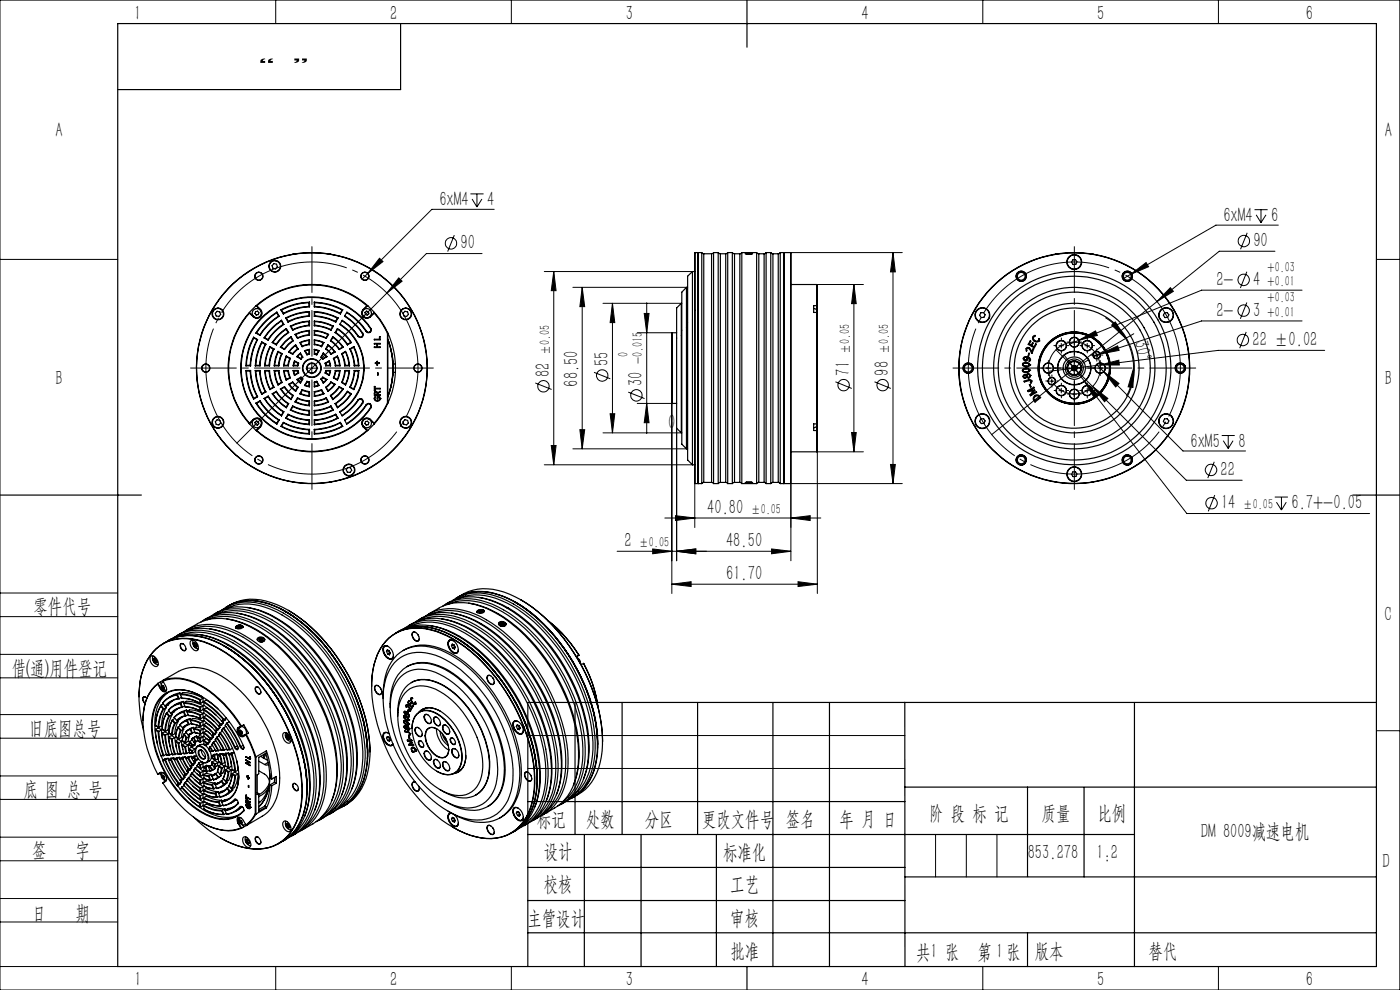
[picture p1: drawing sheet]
<svg xmlns="http://www.w3.org/2000/svg" width="297mm" height="210mm" viewBox="0 0 297 210" stroke-linecap="round" stroke-linejoin="round" font-family="sans-serif">
<defs><g id="words">
<g font-size="4.4">
<text x="28.5" y="4.1">1</text>
<text x="82.7" y="4.1">2</text>
<text x="132.7" y="4.1">3</text>
<text x="182.7" y="4.1">4</text>
<text x="232.7" y="4.1">5</text>
<text x="277" y="4.1">6</text>
<text x="11.8" y="29.1">A</text>
<text x="293.8" y="29.1">A</text>
<text x="93.2" y="43.7">6xM4</text>
<text x="103.3" y="43.7">4</text>
<text x="259.5" y="47.1">6xM4</text>
<text x="269.7" y="47.1">6</text>
<text x="97.7" y="52.9">90</text>
<text x="265.9" y="52.4">90</text>
<text x="258" y="60.7">2-</text>
<text x="265.9" y="60.7">4</text>
<text x="258" y="67.2">2-</text>
<text x="265.9" y="67.2">3</text>
<text x="129.1" y="77.6" transform="rotate(-90 129.1 77.6)">55</text>
<text x="240.6" y="72.6" transform="rotate(79 240.6 72.6)">30°</text>
<text x="265.7" y="73.4">22 ±0.02</text>
<text x="11.8" y="81.6">B</text>
<text x="116.6" y="79.9" transform="rotate(-90 116.6 79.9)">82</text>
<text x="122.7" y="82" transform="rotate(-90 122.7 82)">68.50</text>
<text x="136.3" y="81.8" transform="rotate(-90 136.3 81.8)">30</text>
<text x="180.3" y="79.7" transform="rotate(-90 180.3 79.7)">71</text>
<text x="188.6" y="79.7" transform="rotate(-90 188.6 79.7)">98</text>
<text x="293.8" y="81.6">B</text>
<text x="141.8" y="91">0</text>
<text x="252.6" y="95">6xM5</text>
<text x="262.7" y="95">8</text>
<text x="258.9" y="101">22</text>
<text x="150" y="109">40.80</text>
<text x="259" y="108">14</text>
<text x="274" y="108">6.7+-0.05</text>
<text x="132.5" y="116.1">2</text>
<text x="154" y="116.1">48.50</text>
<text x="154" y="123">61.70</text>
<text x="7.1" y="130.1">零件代号</text>
<text x="293.7" y="131.6">C</text>
<text x="2.5" y="143.2">借(通)用件登记</text>
<text x="6.2" y="155.8">旧底图总号</text>
<text x="5" y="168.9">底 图 总 号</text>
<text x="197.1" y="173.8">阶 段 标 记</text>
<text x="221" y="173.8">质量</text>
<text x="232.8" y="173.8">比例</text>
<text x="113.9" y="175.2">标记</text>
<text x="124.3" y="175.2">处数</text>
<text x="136.8" y="175.2">分区</text>
<text x="148.9" y="175.2">更改文件号</text>
<text x="166.7" y="175.2">签名</text>
<text x="178.1" y="175.2">年 月 日</text>
<text x="254.8" y="177.8">DM 8009减速电机</text>
<text x="6.8" y="181.9">签</text>
<text x="16" y="181.9">字</text>
<text x="115.3" y="182.1">设计</text>
<text x="153.4" y="182.1">标准化</text>
<text x="218" y="182.1">853.278</text>
<text x="232.6" y="182.1">1:2</text>
<text x="293.3" y="184.1">D</text>
<text x="115.3" y="189">校核</text>
<text x="154.9" y="189">工艺</text>
<text x="6.8" y="195.2">日</text>
<text x="16" y="195.2">期</text>
<text x="111.9" y="196.2">主管设计</text>
<text x="154.9" y="196.2">审核</text>
<text x="154.9" y="203.1">批准</text>
<text x="194.4" y="203.4">共 张</text>
<text x="197.4" y="203.1">1</text>
<text x="207.4" y="203.4">第 张</text>
<text x="211.3" y="203.1">1</text>
<text x="219.5" y="203.1">版本</text>
<text x="243.6" y="203.1">替代</text>
<text x="28.5" y="209.1">1</text>
<text x="82.7" y="209.1">2</text>
<text x="132.7" y="209.1">3</text>
<text x="182.7" y="209.1">4</text>
<text x="232.7" y="209.1">5</text>
<text x="277" y="209.1">6</text>
</g>
<g font-size="4.1">
<text x="58.3" y="10.4" transform="rotate(-180 58.3 10.4)">”</text>
<text x="65.5" y="10.4" transform="rotate(-180 65.5 10.4)">“</text>
</g>
<g font-size="3.1">
<text x="268.9" y="57.6">+0.03</text>
<text x="268.9" y="64.1">+0.03</text>
<text x="268.9" y="60.6">+0.01</text>
<text x="268.9" y="67.2">+0.01</text>
<text x="116.6" y="75.3" transform="rotate(-90 116.6 75.3)">±0.05</text>
<text x="133.3" y="75.7" transform="rotate(-90 133.3 75.7)">0</text>
<text x="136.3" y="77.2" transform="rotate(-90 136.3 77.2)">-0.015</text>
<text x="180.3" y="75.1" transform="rotate(-90 180.3 75.1)">±0.05</text>
<text x="188.6" y="75.1" transform="rotate(-90 188.6 75.1)">±0.05</text>
<text x="159.3" y="109">±0.05</text>
<text x="263.6" y="108">±0.05</text>
<text x="135.5" y="116.1">±0.05</text>
</g>
</g></defs>
<g fill="none" stroke="#000" stroke-width=".21">
<path d="M0 0h297v210h-297zM58.5 0v5M108.5 0v5M208.5 0v5M258.5 0v5M0 55h25M80.5 54.8l.7 .7-3.2 2.5zM84.6 58.9l.7 .7-3.2 2.6zM96.4 49.9l-1.4 3.5M99.8 41.1h2.8M100.2 42.2l1 1.7M101.2 41.1v2.8"/>
<path d="M102.2 42.2l-1 1.7M102.3 53.8h-11.8l-40.3 40.2M104.8 44.4h-13.2l-14.8 14.8M115.5 57.6h31.4M117.5 57.6v41M117.5 57.6l.5 4.1h-1.1zM167.7 53.6h23.7M189.4 53.6v49M189.4 53.6l.5 4.1h-1zM239.9 58.2l3.2-2.5 .6 .9zM239.9 58.2l-1.5 .8M264.5 57.6l-1.4 3.5"/>
<path d="M264.6 49.4l-1.4 3.5M266.1 44.5h2.8M266.5 45.6l1 1.6M267.5 44.5v2.7M268.6 45.6l-1.1 1.6M270.5 53.3h-11.8l-13.3 10.7M271.2 47.8h-13.2l-18.1 10.4M292 55h5M64.9 78.1h2.5M66.1 76.8v2.5M121.5 61h24.1M123.5 61v34.2"/>
<path d="M123.5 61l.5 4h-1zM126 79l3.5 1.4M127.9 64.3h16.6M129.9 64.3v27.5M129.9 64.3l.5 4.1h-1zM135.2 70.6h7.4M136.7 66.5h1l-.5 4.1zM137.2 64.2v27.7M173.3 60.4h9.9M181.2 60.4l.4 4h-.9zM181.2 60.4v35.4M221.9 78.1h1"/>
<path d="M222.4 77.6v1M224 74.2l7.8 7.8M224.6 73.3h1M225.1 72.8v1M225.7 75.3l26.1 33.6h38.7M226.7 78.1h2.5M227.4 72.6h1M227.9 72.1v1M227.9 76.8v2.5M228.8 72.2l3.6-2 .4 .9zM228.8 72.2l-1.8 .8M230.2 73.3h.9"/>
<path d="M230.6 72.8v1M232.2 75.3h1M232.7 74.9v.9M232.7 77.4l1.4 1.4M232.9 78.1h1M233.4 75.1l3.7-1.7 .3 .9zM233.4 77.4l3.9-1 .2 1zM233.4 77.4l-11 1.4M233.4 77.6v1M234.1 78.8l3.3 2.5-.7 .8zM234.1 78.8l16.9 16.9h13.2M234.5 67.4a12.5 12.5 0 0 1 4.3 4.4"/>
<path d="M235.8 69l.8-.7 2.2 3.5zM238.8 71.8a12.6 12.6 0 0 1 1.7 6.3M240.5 78.1l-.2 4.1-1-.2zM240.5 78.1a12.6 12.6 0 0 1-1.5 6M240.5 70.8l-7.8 4.5M245.4 64l-35 28.2M248.3 61l.6 .8-3.5 2.2zM264.4 70.4l-1.4 3.5M264.5 64.2l-1.4 3.4M276.2 68.1h-21.3l-22.9 7.5M276.2 61.6h-21.3l-26.1 10.6M281 74.3h-22.6l-25 3.1"/>
<path d="M113.6 81.2l3.4 1.4M115.5 98.6h31.4M116.9 94.5h1.1l-.5 4.1zM121.5 95.2h24.1M123 91.1h1l-.5 4.1zM127.9 91.8h16.6M129.4 87.8h1l-.5 4zM133.3 83.2l3.4 1.4M135.2 85.6h7.4M137.2 85.6l.5 4.1h-1zM142.5 85.5v40.4M143.5 90.8v28.1"/>
<path d="M173.3 95.8h9.9M173.4 95.7v30.2M177.2 81l3.5 1.4M180.7 91.7h.9l-.4 4.1zM185.5 81l3.5 1.4M188.9 98.5h1l-.5 4.1zM222.6 80.8h1M223.1 80.4v.9M224.6 82.9h1M225.1 82.4v1M227.4 83.6h1M227.9 83.1v1"/>
<path d="M230 80.8l2.9 3-.8 .6zM230.2 82.9h.9M230.6 82.4v1M231.8 82l3.2 2.5-.7 .7zM231.8 82l19.9 19.9h11.8M257.6 98l-1.4 3.4M259.2 92.4h2.7M259.5 93.5l1.1 1.6M260.6 92.4v2.7M261.6 93.5l-1 1.6M130.9 116.9h36.9M138.5 116.4l4 .5-4 .6z"/>
<path d="M141 109.9h33.1M143.3 109.4l4.1 .5-4.1 .5zM143.5 116.9l4.1-.5v1.1zM147.4 102.5v9.4M163.7 116.4l4.1 .5-4.1 .6zM167.7 102.6h23.7M167.8 109.9l4.1-.5v1zM167.8 102.5v16.4M257.7 105l-1.4 3.5M270.4 105.4h2.8M270.8 106.5l1.1 1.7M271.9 105.4v2.8"/>
<path d="M272.9 106.5l-1 1.7M0 138.8h25M0 125.8h25M0 130.8h25M142.5 123.9l4.1-.5v1zM142.5 123.9h30.9M169.3 123.4l4.1 .5-4.1 .5zM0 143.8h25M0 156.6h25M0 151.6h25M112 156h80M292 155h5"/>
<path d="M0 169.6h25M0 164.6h25M0 177.6h25M112 163h80M198.5 177v9M205 177v9M211.5 177v9M0 182.6h25M0 190.6h25M0 195.6h25M0 205h25M58.5 205v5"/>
<path d="M108.5 205v5M208.5 205v5M258.5 205v5"/>
<circle cx="95.7" cy="51.6" r="1.2"/>
<circle cx="263.8" cy="59.4" r="1.21"/>
<circle cx="263.9" cy="51.1" r="1.2"/>
<circle cx="127.8" cy="79.6" r="1.2"/>
<circle cx="263.7" cy="72.1" r="1.21"/>
<circle cx="263.8" cy="65.9" r="1.21"/>
<circle cx="115.3" cy="81.9" r="1.22"/>
<circle cx="135" cy="83.9" r="1.22"/>
<circle cx="179" cy="81.7" r="1.21"/>
<circle cx="187.3" cy="81.7" r="1.21"/>
<circle cx="256.9" cy="99.7" r="1.22"/>
<circle cx="257" cy="106.7" r="1.22"/>
</g>
<path d="M87.7 71.5a22.5 22.5 0 0 0-37.7-9.1 22.5 22.5 0 0 0 10.2 37.4 22.5 22.5 0 0 0 27.8-27l-.3-1.3M249.4 71.5a22.5 22.5 0 0 0-37.6-9.1 22.5 22.5 0 0 0 10.2 37.4 22.5 22.5 0 0 0 27.8-27l-.4-1.3" fill="none" stroke="#000" stroke-width=".21" stroke-dasharray="30.5 1.3 1.3 1.3" stroke-dashoffset="13.1" stroke-linecap="butt"/>
<path d="M233.2 76.5a5.5 5.5 0 0 0-9.2-2.3 5.5 5.5 0 0 0 2.5 9.2 5.5 5.5 0 0 0 6.8-6.6l-.1-.3" fill="none" stroke="#000" stroke-width=".21" stroke-dasharray="30.5 1.3 1.3 1.3" stroke-dashoffset="15.1" stroke-linecap="butt"/>
<path d="M63.7 78.1h-23.3M66.2 75.6v-23.3M68.7 78.1h23.2M225.4 78.1h-23.2M227.9 75.6v-23.3M230.4 78.1h23.3M66.2 80.6v23.2M227.9 80.6v23.2" fill="none" stroke="#000" stroke-width=".21" stroke-dasharray="30.5 1.3 1.3 1.3" stroke-dashoffset="20.8"/>
<g fill="none" stroke="#000" stroke-width=".21" stroke-dasharray="30.5 1.3 1.3 1.3">
<path d="M221.4 78.1h-.6M222.4 77.1v-.6M222.4 79.1v.6M223.2 79.8v-.3M223.4 78.1h.6M224.2 73.3h-.6M225.2 72.3v-.6M225.2 74.3v.6M226.2 73.3h.6M226.9 72.6h-.5M227.9 71.6v-.6M227.9 73.6v.5"/>
<path d="M228.9 72.6h.6M229.7 73.3h-.6M230.7 72.3v-.5M230.7 74.3v.6M231.7 73.3h.5M231.7 75.3h-.3M232.4 78.1h-.6M232.7 74.3v-.3M232.7 76.3v.3M233.4 77.1v-.6M233.4 79.1v.6M233.7 75.3h.3"/>
<path d="M234.4 78.1h.6M222.2 80.8h-.3M223.2 81.8v.3M224.2 80.8h.3M224.2 82.8h-.6M225.2 81.8v-.5M225.2 83.8v.6M226.2 82.8h.5M226.9 83.6h-.5M227.9 82.6v-.5M227.9 84.6v.5M228.9 83.6h.5"/>
<path d="M229.7 82.8h-.6M230.7 81.8v-.6M230.7 83.8v.6M231.7 82.8h.6"/>
</g>
<path d="M226.9 78.1h-5M227.9 77.1v-5M227.9 79.1v5M228.9 78.1h5" fill="none" stroke="#000" stroke-width=".21" stroke-dasharray="30.5 1.3 1.3 1.3" stroke-dashoffset="29.9"/>
<path d="M232.7 75.3l-4.8 2.8" fill="none" stroke="#000" stroke-width=".21" stroke-dasharray="30.5 1.3 1.3 1.3" stroke-dashoffset="29.6"/>
<g fill="none" stroke="#000" stroke-width=".25">
<path d="M25 5h267v200h-267zM85 5v14h-60M158.5 0v10M58.1 55.9l.6 .1 .1 .6-.3 .4-.6-.1-.2-.5zM62.3 53.9h-.1M70 53.9h.2M146.9 57.6v41M146.9 57.6l-1 1v39l1 1M146.9 57.6h.5M147.4 53.6v49M147.4 53.6h.7M148.1 53.6v49"/>
<path d="M148.1 53.6h.1M148.1 53.6v48.9M148.2 53.6v49M148.2 53.6h.7M148.2 53.6h-.1M148.9 53.6l.4 .2M148.9 53.6v49M149.3 53.8v48.5M149.3 53.8h1.7M151 53.8v48.5M151.4 53.6l-.4 .2M151.4 53.6v49"/>
<path d="M151.4 53.6h1M152.4 53.6l.4 .2M152.4 53.6v49M152.8 53.8v48.5M152.8 53.8h1.2M154 53.8v48.5M154.4 53.6l-.4 .2M154.4 53.6v49M154.4 53.6h1M155.4 53.6l.4 .2M155.4 53.6v49M155.8 53.8v48.5"/>
<path d="M155.8 53.8h1.2M157 53.8v48.5M157.4 53.6l-.4 .2M157.4 53.6v49M157.4 53.6h3.1M158.3 53.9h1.2M158.3 53.9l-.2-.1h1.6l-.2 .1M160.5 53.6l.5 .2M160.5 53.6v49M161 53.8v48.5M161 53.8h1.1M162.1 53.8v48.5"/>
<path d="M162.5 53.6l-.4 .2M162.5 53.6v49M162.5 53.6h1M163.5 53.6l.5 .2M163.5 53.6v49M164 53.8v48.5M164 53.8h1.1M165.1 53.8v48.5M165.5 53.6l-.4 .2M165.5 53.6v49M165.5 53.6h.7M166.2 53.6v49"/>
<path d="M166.2 53.6h.1M166.3 53.6v48.9M166.3 53.6v49M166.3 53.6h1.4M166.3 53.6h.1M167.7 53.6v49M224.1 53.9h-.2M227.6 55.1h.5l.4 .4-.3 .5-.6 .1-.3-.5zM231.7 53.9h.2M46.1 66l.5 .2 .2 .5-.4 .4-.5-.1-.2-.5zM52.2 78.6a13.9 13.9 0 0 0 1.6 6.1M52.2 77.6h1"/>
<path d="M52.2 78.6l.1 .1M52.2 78.6h1M52.3 78.7a13.9 13.9 0 0 0 1.5 5.8M52.3 78.7h.8M52.3 77.5h.8M52.3 77.5l-.1 .1M52.9 66.4a17.6 17.6 0 0 0 0 23.4M52.9 66.3a17.7 17.7 0 0 0 0 23.6M52.9 66.4l.8 .8M52.9 66.3v.1M52.9 66.3l.9 .8M53.1 78.7a13.4 13.4 0 0 0 1.4 5.4"/>
<path d="M53.1 77.5l.1 .1M53.2 78.6a13 13 0 0 0 1.4 5.6M53.2 78.6l-.1 .1M53.8 71.5a13.6 13.6 0 0 0-1.6 6.1M53.8 67.1l-.1 .1M53.8 71.5v.2M53.8 71.5l.8 .5M53.8 71.7a13.9 13.9 0 0 0-1.5 5.8M53.8 71.7l.7 .4M54.2 78.6a12.4 12.4 0 0 0 1.3 5M54.2 77.6h1M54.2 78.6l.1 .1"/>
<path d="M54.2 78.6h1M54.2 66.1l.4-.1 .3 .3-.1 .4-.4 .1-.3-.3zM54.3 78.7a13 13 0 0 0 1.3 4.8M54.3 78.7h.8M54.3 77.5h.8M54.3 77.5l-.1 .1M54.3 70.7l.9 .4M54.3 64.8a17.8 17.8 0 0 1 23.7 0M54.3 64.8l-1.4 1.5M54.3 64.8l.2 .1M54.3 64.8l.9 .9M54.4 70.6l-.1 .1"/>
<path d="M54.4 70.6l.7 .4M54.5 64.9a17.6 17.6 0 0 1 23.3 0M54.5 64.9l.8 .7M54.5 72.1a13.8 13.8 0 0 0-1.4 5.4M54.6 72a12.6 12.6 0 0 0-1.4 5.6M54.6 72l-.1 .1M55.1 78.7a10.5 10.5 0 0 0 1.2 4.4M55.1 77.5l.1 .1M55.1 71l.1 .1M55.2 78.6a10.5 10.5 0 0 0 1.2 4.5M55.2 78.6l-.1 .1M55.2 65.7a1 1 0 0 1 0 1.4 1 1 0 0 1-1.4 0"/>
<path d="M55.3 65.6a1.1 1.1 0 0 1 0 1.6 1.1 1.1 0 0 1-1.6 0M55.3 65.6l-.1 .1M55.5 72.5a12.8 12.8 0 0 0-1.3 5.1M55.5 72.5l.1 .2M55.5 72.5l.9 .5M55.6 72.7a12.9 12.9 0 0 0-1.3 4.8M55.6 72.7l.7 .4M56 71.7l.9 .5M56.2 78.6a11.1 11.1 0 0 0 1.1 4M56.2 77.6h1M56.2 71.6l-.2 .1M56.2 71.6l.7 .4"/>
<path d="M56.2 78.6h1M56.2 78.6l.1 .1M56.3 73.1a10.4 10.4 0 0 0-1.2 4.4M56.3 78.7a10 10 0 0 0 1 3.8M56.3 78.7h.8M56.3 77.5h.8M56.3 77.5l-.1 .1M56.4 73a10.4 10.4 0 0 0-1.2 4.6M56.4 73l-.1 .1M56.9 72v.2M57.1 78.7a9.1 9.1 0 0 0 .9 3.4M57.1 77.5l.1 .1"/>
<path d="M57.2 78.6a8.6 8.6 0 0 0 .9 3.6M57.2 78.6l-.1 .1M57.3 73.5a11 11 0 0 0-1.1 4.1M57.3 73.5l.8 .5M57.3 73.5v.2M57.3 73.7a9.9 9.9 0 0 0-1 3.8M57.3 73.7l.7 .4M57.7 72.7l.9 .5M57.9 72.6l.7 .4M57.9 72.6l-.2 .1M58 74.1a8.6 8.6 0 0 0-.9 3.4M58.1 74a8.6 8.6 0 0 0-.9 3.6"/>
<path d="M58.1 74l-.1 .1M58.2 78.6l.2 1.5 .6 1.6M58.2 78.6l.1 .1M58.2 77.6h1M58.2 78.6h1M58.3 78.7l.2 1.4 .5 1.4M58.3 78.7h.8M58.3 77.5h.8M58.3 77.5l-.1 .1M58.6 73v.2M58.7 66.3a14.2 14.2 0 0 0-4.3 4.3M58.7 66.3l.4 .8"/>
<path d="M58.7 66.2a14.3 14.3 0 0 0-4.4 4.5M58.7 66.2v.1M58.7 66.2l.5 .9M59 74.5a7.6 7.6 0 0 0-.8 3.1M59 74.5v.2M59 74.5l.9 .5M59 74.7l-.5 1.4-.2 1.4M59 74.7l.7 .4M59.1 67.1a12.8 12.8 0 0 0-4 3.9M59.1 78.7l.3 1.5 .3 .9M59.1 67.1h.1M59.1 77.5l.1 .1"/>
<path d="M59.2 78.6l.3 1.6 .4 .9M59.2 78.6l-.1 .1M59.2 67.1a12.9 12.9 0 0 0-4 4M59.5 73.7l.9 .4M59.6 65.7l.5 .9M59.6 65.7h.1M59.6 73.6l.7 .4M59.6 73.6l-.1 .1M59.7 68.1a12.1 12.1 0 0 0-3.5 3.5M59.7 68.1l.4 .7M59.7 67.9a12.2 12.2 0 0 0-3.7 3.8M59.7 75.1l-.3 .8-.3 1.6"/>
<path d="M59.7 65.7l.4 .8M59.7 67.9l.5 .9M59.7 67.9v.2M59.9 75l-.4 .9-.3 1.7M59.9 75l-.2 .1M60.1 68.8a10.7 10.7 0 0 0-3.2 3.2M60.1 68.8h.1M60.1 66.5v.1M60.2 78.6l.5 2M60.2 77.6h1M60.2 78.6h1M60.2 78.6l.1 .1"/>
<path d="M60.2 68.8a10.7 10.7 0 0 0-3.3 3.4M60.3 78.7l.5 1.8M60.3 78.7h.8M60.3 77.5h.8M60.3 77.5l-.1 .1M60.3 74l.1 .1M60.6 67.4l.1 .1M60.6 67.4l.5 .9M60.7 75.5l-.5 2.1M60.7 69.8a9.4 9.4 0 0 0-2.8 2.8M60.7 75.5l.9 .5M60.7 75.5l.1 .2"/>
<path d="M60.7 69.8l.4 .7M60.7 69.7a9.5 9.5 0 0 0-3 3M60.7 67.5l.4 .7M60.7 69.7v.1M60.7 69.7l.5 .8M60.8 75.7l-.5 1.8M60.8 75.7l.7 .4M61.1 70.5a9.1 9.1 0 0 0-2.5 2.5M61.1 78.7l.4 1.4M61.1 77.5l.1 .1M61.1 70.5h.1M61.1 68.2v.1"/>
<path d="M61.2 78.6l.4 1.5M61.2 78.6l-.1 .1M61.2 70.5a8.6 8.6 0 0 0-2.6 2.7M61.2 74.7l.9 .5M61.4 74.6l-.2 .1M61.4 74.6l.7 .4M61.5 76.1l-.4 1.4M61.6 76l-.4 1.6M61.6 69.2l.5 .9M61.6 69.2h.1M61.6 76l-.1 .1M61.7 71.6l-1.1 .9-1 1.1"/>
<path d="M61.7 71.6l.4 .7M61.7 71.4a7.8 7.8 0 0 0-2.2 2.3M61.7 69.2l.4 .7M61.7 71.4v.2M61.7 71.4l.5 .9M62.1 72.3l-1 .8-.8 .9M62.1 72.3h.1M62.1 75v.2M62.1 69.9v.2M62.2 78.6l.3 1M62.2 77.6h1M62.2 78.6h1"/>
<path d="M62.2 78.6l.1 .1M62.2 72.3l-1 .8-.8 1M62.3 78.7l.2 .8M62.3 78.7h.8M62.3 77.5h.8M62.3 77.5l-.1 .1M62.5 76.5l-.3 1.1M62.5 76.5v.2M62.5 76.5l.9 .5M62.5 76.7l-.2 .8M62.5 76.7l.7 .4M62.5 79.5v.1"/>
<path d="M62.6 70.9l.1 .1M62.6 70.9l.5 .9M62.7 73.3l-1.3 1.3M62.7 73.3l.4 .7M62.7 73.2l-.8 .6-.7 .9M62.7 71l.4 .7M62.7 73.2l.6 .8M62.7 73.2v.1M63 75.7l.9 .5M63.1 74l-1 1M63.1 78.7l.1 .4M63.1 75.6l.7 .5"/>
<path d="M63.1 77.5l.1 .1M63.1 75.6l-.1 .1M63.1 74h.2M63.1 71.7v.1M63.2 78.6l.2 .5M63.2 78.6l-.1 .1M63.2 77.1l-.1 .4M63.2 79.1h.2M63.2 79.1l-.7 .4M63.3 74l-1.2 1.2M63.4 77l-.2 .6M63.4 77l-.2 .1"/>
<path d="M63.4 79.1l-.9 .5M63.6 72.7h.1M63.6 72.7l.5 .8M63.7 75.1l-.6 .5M63.7 75.1l.4 .7M63.7 74.9l-.7 .8M63.7 74.9v.2M63.7 74.9l.5 .9M63.7 72.7l.4 .7M63.8 76.1l.1 .1M64.1 75.8l-.3 .3M64.1 75.8h.1"/>
<path d="M64.1 73.4v.1M64.2 75.8l-.3 .4M64.6 74.4l.5 .9M64.6 74.4l.1 .1M64.7 74.5l.5 .7M65.2 75.2l-.1 .1M65.5 74.2l-.8 .3M65.5 75.1l-.3 .1M65.5 72.2l-1.8 .5M65.5 73l-1.4 .4M65.5 70.2l-1.4 .2-1.4 .6M65.5 71l-1.2 .2-1.2 .5"/>
<path d="M65.5 68.2a10 10 0 0 0-3.8 1M65.5 66.2a12.1 12.1 0 0 0-4.8 1.3M65.5 67a11.2 11.2 0 0 0-4.4 1.2M65.5 64.2a13.9 13.9 0 0 0-5.8 1.5M65.5 65a12.6 12.6 0 0 0-5.4 1.5M65.5 69l-2.1 .4-1.3 .5M65.5 64.2v.8M65.5 66.2v.8M65.5 68.2v.8M65.5 70.2v.8M65.5 72.2v.8M65.5 74.2v.9"/>
<path d="M65.5 73l.2 .1M65.5 71l.2 .1M65.5 69l.2 .1M65.5 67l.2 .1M65.5 65l.2 .1M65.5 75.1h.2M65.7 74.1l-1.1 .3M65.7 72.1l-1.1 .2-1 .4M65.7 73.1l-1.6 .4M65.7 70.1l-2 .4-1.1 .4M65.7 71.1l-1.4 .2-1.2 .5M65.7 68.1a10.2 10.2 0 0 0-4.1 1.1"/>
<path d="M65.7 66.1a11.7 11.7 0 0 0-5.1 1.3M65.7 67.1a11.9 11.9 0 0 0-4.6 1.2M65.7 64.1a13.9 13.9 0 0 0-6.1 1.6M65.7 65.1a13.3 13.3 0 0 0-5.6 1.5M65.7 75.1l-.6 .2M65.7 69.1a8.6 8.6 0 0 0-3.6 1M65.7 64.1v1M65.7 66.1v1M65.7 68.1v1M65.7 70.1v1M65.7 72.1v1M65.7 74.1v1"/>
<path d="M65.7 74.1l-.2 .1M65.7 72.1l-.2 .1M65.7 70.1l-.2 .1M65.7 68.1l-.2 .1M65.7 66.1l-.2 .1M65.7 64.1l-.2 .1M66.7 75.1l.5 .2M66.7 72.1l2 .6M66.7 73.1l1.5 .4M66.7 70.1l1.9 .4 1.1 .4M66.7 71.1l1.3 .2 1.2 .5M66.7 68.1a10.2 10.2 0 0 1 4 1.1"/>
<path d="M66.7 69.1a8.6 8.6 0 0 1 3.5 1M66.7 66.1a12 12 0 0 1 5 1.3M66.7 67.1a11.9 11.9 0 0 1 4.5 1.2M66.7 64.1a13.6 13.6 0 0 1 6 1.6M66.7 65.1a13.3 13.3 0 0 1 5.5 1.5M66.7 74.1l1 .3M66.7 64.1v1M66.7 66.1v1M66.7 68.1v1M66.7 70.1v1M66.7 72.1v1M66.7 74.1v1"/>
<path d="M66.7 74.1v.1M66.7 72.1v.1M66.7 70.1v.1M66.7 68.1v.1M66.7 66.1v.1M66.7 64.1v.1M66.7 74.2l.9 .3M66.7 75.1l.5 .1M66.7 72.2l1.9 .5M66.7 73l1.5 .4M66.7 70.2l1.5 .2 1.4 .6M66.7 71l1.3 .2 1.2 .5"/>
<path d="M66.7 68.2a9.9 9.9 0 0 1 3.9 1M66.7 69l2.2 .4 1.3 .5M66.7 66.2a12.1 12.1 0 0 1 4.9 1.3M66.7 67a11.1 11.1 0 0 1 4.5 1.2M66.7 64.2a13.9 13.9 0 0 1 5.9 1.5M66.7 65a13 13 0 0 1 5.5 1.5M66.7 64.2v.8M66.7 66.2v.8M66.7 68.2v.8M66.7 70.2v.8M66.7 72.2v.8M66.7 74.2v.9"/>
<path d="M66.7 75.1h.1M66.7 73v.1M66.7 71v.1M66.7 69v.1M66.7 67v.1M66.7 65v.1M67.2 75.2v.1M67.6 74.5l-.4 .7M67.7 74.4l-.1 .1M67.7 74.4l-.5 .9M68.1 75.8l.4 .4M68.1 75.8h.1"/>
<path d="M68.2 73.4v.1M68.2 75.8l.3 .3M68.5 76.1v.1M68.6 74.9l.8 .8M68.6 72.7l-.4 .7M68.6 74.9v.2M68.6 74.9l-.5 .9M68.6 75.1l.6 .5M68.6 75.1l-.4 .7M68.7 72.7h-.1M68.7 72.7l-.5 .8M69 77l.1 .6"/>
<path d="M69 79.1l.8 .5M69 77l.1 .1M69.1 74l1.1 1.2M69.1 77.1l.1 .4M69.1 78.6l-.1 .5M69.1 79.1l.7 .4M69.1 77.6h1M69.1 79.1h-.1M69.1 78.6l.1 .1M69.1 78.6h1M69.2 75.6l-.7 .5M69.2 71.7v.1"/>
<path d="M69.2 75.6l.2 .1M69.2 78.7l-.1 .4M69.2 74l1 1M69.2 78.7h.8M69.2 77.5h.8M69.2 74h-.1M69.2 77.5l-.1 .1M69.4 75.7l-.9 .5M69.6 73.2l.8 .6 .7 .9M69.6 71l-.4 .7M69.6 73.2v.1M69.6 73.2l-.5 .8"/>
<path d="M69.6 73.3l1.3 1.3M69.6 73.3l-.4 .7M69.7 70.9l-.1 .1M69.7 70.9l-.5 .9M69.8 76.7l.2 .8M69.8 76.7l-.7 .4M69.8 79.5v.1M69.8 76.5l.3 1.1M69.8 76.5v.2M69.8 76.5l-.8 .5M70 78.7l-.2 .8M70 77.5l.1 .1"/>
<path d="M70.1 72.3l1 .8 .9 1M70.1 72.3h.1M70.1 78.6l-.3 1M70.1 78.6l-.1 .1M70.2 69.9v.2M70.2 72.3l1 .8 .8 .9M70.2 75v.2M70.6 71.4a7.2 7.2 0 0 1 2.2 2.3M70.6 69.2l-.4 .7M70.6 71.4v.2M70.6 71.4l-.5 .9M70.6 71.6l1.2 .9 .9 1.1"/>
<path d="M70.6 71.6l-.4 .7M70.7 76l.4 1.6M70.7 69.2h-.1M70.7 69.2l-.5 .9M70.7 76l.1 .1M70.8 76.1l.4 1.4M70.9 74.6l.2 .1M70.9 74.6l-.7 .4M71.1 70.5a8.6 8.6 0 0 1 2.6 2.7M71.1 74.7l-.9 .5M71.1 78.6l-.4 1.5M71.1 77.6h1"/>
<path d="M71.1 78.6l.1 .1M71.1 78.6h1M71.2 68.2v.1M71.2 78.7l-.4 1.4M71.2 70.5a9.1 9.1 0 0 1 2.5 2.5M71.2 78.7h.8M71.2 77.5h.8M71.2 70.5h-.1M71.2 77.5l-.1 .1M71.5 75.7l.5 1.8M71.5 75.7l-.7 .4M71.6 69.7a8.9 8.9 0 0 1 2.9 3"/>
<path d="M71.6 75.5l.3 .8 .2 1.3M71.6 69.7v.1M71.6 67.5l-.4 .7M71.6 69.7l-.5 .8M71.6 75.5l-.1 .2M71.6 75.5l-.9 .5M71.6 69.8a8.8 8.8 0 0 1 2.8 2.8M71.6 69.8l-.4 .7M71.7 67.4l-.1 .1M71.7 67.4l-.5 .9M72 74v.1M72 78.7l-.5 1.8"/>
<path d="M72 77.5l.1 .1M72.1 68.7a11.1 11.1 0 0 1 0 18.7M72.1 78.6l-.1 1-.4 1M72.1 68.7v.1a11 11 0 0 1 0 18.5v.1M72.1 78.6l-.1 .1M72.2 66.5v.1M72.5 75l.4 1.3 .2 1.3M72.5 75l.1 .1M72.5 68a12.6 12.6 0 0 1 3.5 3.3M72.5 68l.1-.1a12.9 12.9 0 0 1 3.4 3.4M72.5 68l-.4 .7M72.6 65.7l-.4 .8"/>
<path d="M72.6 75.1l.4 1.2 .2 1.2M72.7 73.6l.1 .1M72.7 73.6l-.7 .4M72.7 65.7l-.5 .9M72.7 65.7h-.1M72.8 73.7l-.8 .4M73.1 67a14.1 14.1 0 0 1 3.8 3.7M73.1 78.6l-.2 1.3-.4 1.2M73.1 67v.1a13.9 13.9 0 0 1 3.8 3.6M73.1 77.6h1.1M73.1 78.6h1.1M73.1 78.6l.1 .1"/>
<path d="M73.2 78.7l-.2 1.2-.4 1.2M73.2 78.7h.8M73.2 77.5h.8M73.2 77.5l-.1 .1M73.3 74.7l.5 1.4 .2 1.4M73.3 74.7l-.7 .4M73.3 74.5l.5 1.1 .4 2M73.3 74.5v.2M73.3 74.5l-.8 .5M73.5 66.3a14.1 14.1 0 0 1 4.2 4M73.5 66.3l.1-.1a14.4 14.4 0 0 1 4.2 4.1M73.5 66.3l-.4 .7"/>
<path d="M73.7 73v.2M74 78.7l-.2 1.4-.5 1.4M74 77.5l.2 .1M74.2 78.6l-.4 1.9-.5 1.2M74.2 78.6l-.2 .1M74.2 74a8.6 8.6 0 0 1 .9 3.6M74.2 74l.1 .1M74.3 74.1a8.6 8.6 0 0 1 .9 3.4M74.4 72.6l.1 .1M74.4 72.6l-.7 .4M74.5 72.7l-.8 .5M75 73.7a9.9 9.9 0 0 1 1 3.8"/>
<path d="M75 73.7l-.7 .4M75.1 73.5a10.1 10.1 0 0 1 1 4.1M75.1 73.5l-.1 .2M75.1 73.5l-.9 .5M75.1 78.6a8.6 8.6 0 0 1-.9 3.6M75.1 77.6h1M75.1 78.6h1M75.1 78.6l.1 .1M75.2 78.7a9.1 9.1 0 0 1-.9 3.4M75.2 78.7h.8M75.2 77.5h.8M75.2 77.5l-.1 .1"/>
<path d="M76 71.3a.6 .6 0 0 0 .8 .2M76 78.7a10 10 0 0 1-1 3.8M76 71.3l.2 .2 .5-.1M76 77.5l.1 .1M76 71.3h.1M76.1 78.6a10.2 10.2 0 0 1-1 4M76.1 78.6l-.1 .1M76.7 71.4l.1 .1M76.9 70.7a.49 .49 0 0 1-.2 .7M76.9 70.7a.57 .57 0 0 1-.1 .8M76.9 70.7h.1M77 65.6a1.1 1.1 0 0 0 0 1.6 1.1 1.1 0 0 0 1.6 0"/>
<path d="M77 65.6l.1 .1M77.1 65.7a1 1 0 0 0 0 1.4 1 1 0 0 0 1.4 0M77.4 66.3l.4-.3 .3 .1 .1 .5-.3 .2-.4-.1zM77.7 70.3a.6 .6 0 0 0 .8 .2M77.8 70.3l.3 .2 .3-.1M77.8 70.3h-.1M77.8 64.9l-.8 .7M78 64.8l1.4 1.5M78 64.8l-.2 .1M78 64.8l-.9 .9M78.4 70.4l.1 .1M78.5 67.1l.1 .1"/>
<path d="M78.6 69.7a15 15 0 0 0-22.4-2.9 15 15 0 0 0 0 22.6 15 15 0 0 0 22.4-2.9M78.6 69.7a.49 .49 0 0 1-.2 .7M78.7 69.7a.57 .57 0 0 1-.2 .8M78.7 69.7a15.1 15.1 0 0 0-22.5-2.9 15.1 15.1 0 0 0 0 22.6 15.1 15.1 0 0 0 22.5-2.9M78.7 69.7h-.1M79.4 66.4a17.7 17.7 0 0 1 2.8 4.3M79.4 66.4l-.8 .8M79.4 66.3a18 18 0 0 1 2.9 4.4M79.4 72h1.1v-.6h.1v.7h-1.2zM79.4 72.8h1.2v.2h-.5v.6h.5v.1h-1.2v-.1h.5v-.6h-.5zM79.4 66.3v.1M79.4 66.3l-.9 .8"/>
<path d="M79.6 77h.4l.1-.3v.3h.4v.1h-.4l-.1 .4v-.4h-.4zM80.1 79.1l.1 .4zM82.2 70.7v14.8M82.3 70.7a17.7 17.7 0 0 1 1.6 6.5M82.3 72.1a17.1 17.1 0 0 1 0 12M82.3 70.7h-.1M82.3 70.7v14.8M83.4 77.2l-.3-2.3-.8-2.9a16.8 16.8 0 0 1 0 12.2l.8-2.8 .3-2.4M83.4 77.2v1.8M83.4 77.2h.5M83.4 79h.5M83.9 79a17.8 17.8 0 0 1-1.6 6.5"/>
<path d="M83.9 77.2v1.8M85.9 66l.6 .2 .1 .5-.3 .4-.6-.1-.2-.5zM142.6 70.6v15M142.6 70.6h.9M144.5 64.3v27.5M144.5 64.3l-1 1v25.5l1 1M144.5 64.3h.1M145.6 61v34.2M145.6 61l-1 1v32.2l1 1M145.6 61h.3M167.8 60.4h5.5M172.6 65.4a.79 .79 0 0 1 .8 .9"/>
<path d="M173.3 60.4v4.4M173.3 64.8h-.7v1.5h.7M173.3 66.3v23.6M173.3 60.4l.1 4.5M173.3 66.3l.1 .1M173.3 64.8v1M173.3 64.8l.1 .1M173.4 66.4v23.4M173.4 65.6v.8M173.4 64.9v.7M173.4 65.6l-.2 .1M208.1 66.3h.6l.3 .5-.3 .5-.5 .1-.4-.5z"/>
<path d="M217 78.4a.84 .84 0 0 1 .8-.3 .84 .84 0 0 1 .6 .6 .85 .85 0 0 1-.8 .4 .85 .85 0 0 1-.7-.6zM217 77a.95 .95 0 0 1 1.5 .4 .87 .87 0 0 1-.8 .4 .87 .87 0 0 1-.8-.5zM217.1 77.2a.88 .88 0 0 1 1.2 .2 .82 .82 0 0 1-1.2-.1zM217.1 78.4l.2-.1a.71 .71 0 0 1 1 .3 .74 .74 0 0 1-1.2-.1zM217.2 75.8a.84 .84 0 0 1 .9-.1 .84 .84 0 0 1 .4 .8l-.1 .2v-.5l-.5-.4a.46 .46 0 0 1-.1 .7 .46 .46 0 0 1-.6-.1 .46 .46 0 0 1 0-.6zM217.2 76l.5-.2 .2 .2a.34 .34 0 0 1-.3 .4 .34 .34 0 0 1-.4-.3zM217.2 79.7h.5l-.1 .3a.24 .24 0 0 1-.3 .1 .24 .24 0 0 1-.1-.4zM217.8 79.6l.2-.3h.3l.3 .3M217.8 79.6h.1M217.8 79.6a.42 .42 0 0 0-.6-.1 .42 .42 0 0 0-.1 .5 .42 .42 0 0 0 .5 .2l.2-.2M217.9 73.7a.58 .58 0 0 1 .7 .4l.3 .5 .2-.6 .2 .1-.4 .9-.1-.1a1.15 1.15 0 0 0-.8-1l-.3 .6a.5 .5 0 0 1 .2-.8zM217.9 76.2h.1"/>
<path d="M218 79.5a.32 .32 0 0 1 .4 .1 .32 .32 0 0 1-.1 .5 .32 .32 0 0 1-.5-.2zM218.3 74.9l.1 .1-.2 .5-.1-.1zM218.3 78.6h.1M218.3 77.4h.1M218.4 78.5h.1M218.4 79.7h.1M218.5 77.4h.1M218.5 72.3l.2 .1-.3 .6 .4 .2 .2-.5 .2 .1-.3 .5 .5 .2 .3-.6 .2 .1-.5 .8-1.3-.7zM218.6 79.6l-.1 .4-.2 .2-.5-.2M218.6 79.6h.1M219.3 71.2l.3-.1-.1 .3a.46 .46 0 0 0-.3 .4 .46 .46 0 0 0 .3 .4l.5 .2 .3-.2v-.4h.2a.74 .74 0 0 1-1 .7 .74 .74 0 0 1-.2-1.3zM220.4 72.3h.1"/>
<path d="M227.3 78.1a.6 .6 0 0 0 .6 .6 .6 .6 0 0 0 .6-.6M227.3 78.1a.6 .6 0 0 1 .6-.6 .6 .6 0 0 1 .6 .6M227.3 78.1h.1M227.4 78.1a.49 .49 0 0 1 .5-.5 .49 .49 0 0 1 .5 .5M227.4 78.1a.49 .49 0 0 0 .5 .5 .49 .49 0 0 0 .5-.5M227.5 78.4h.8M227.6 78.4h.6M228.4 78.1h.1M247.1 66.3h.5l.4 .5-.3 .5-.5 .1-.4-.5zM46.1 89l.5 .2 .2 .5-.4 .4-.5-.1-.2-.5zM52.9 89.9l1.4 1.4M52.9 89.8v.1"/>
<path d="M53.7 89a1.11 1.11 0 0 1 1.6 0 1.11 1.11 0 0 1 0 1.5M53.7 89l-.8 .8M53.7 89h.1M53.8 89a1 1 0 0 1 1.4 0 1 1 0 0 1 0 1.4M53.8 89l-.9 .9M53.8 84.5v.2M54.1 89.6l.3-.3 .4 .2 .1 .4-.3 .3-.4-.2zM54.3 85.5a14.3 14.3 0 0 0 4.4 4.4M54.3 85.5h.1M54.3 91.3a17.7 17.7 0 0 0 23.7 0M54.3 91.3h.2M54.4 85.5a14.2 14.2 0 0 0 4.3 4.3"/>
<path d="M54.5 91.3a17.6 17.6 0 0 0 23.3 0M54.5 84.1l.1 .1M54.5 84.1l-.7 .4M54.6 84.2l-.8 .5M55.1 85.2a13.2 13.2 0 0 0 4 3.9M55.1 85.2l-.7 .3M55.2 85a13.5 13.5 0 0 0 4 4.1M55.2 85l-.9 .5M55.2 85l-.1 .2M55.2 90.4l-.9 .9M55.2 90.4l.1 .1M55.3 90.5l-.8 .8"/>
<path d="M55.6 83.5l-.1 .1M56 84.5a12.6 12.6 0 0 0 3.7 3.7M56 84.5l.2 .1M56.2 84.6a12.6 12.6 0 0 0 3.5 3.5M56.3 83.1h.1M56.3 83.1l-.7 .4M56.4 83.1l-.9 .5M56.9 84.2a11.1 11.1 0 0 0 3.2 3.2M56.9 84.2l-.7 .4M56.9 84a11.1 11.1 0 0 0 3.3 3.3M56.9 84l-.9 .5M56.9 84v.2"/>
<path d="M57.3 82.5v.1M57.7 83.5a10.6 10.6 0 0 0 3 3M57.7 83.5l.2 .1M57.9 83.6a10.6 10.6 0 0 0 2.8 2.8M58 82.1l.1 .1M58 82.1l-.7 .4M58.1 82.2l-.8 .4M58.6 83.1a9.1 9.1 0 0 0 2.5 2.5M58.6 83.1l-.7 .5M58.6 83a8.6 8.6 0 0 0 2.6 2.6M58.6 83l-.9 .5M58.6 83v.1"/>
<path d="M58.7 89.8v.1M59 81.5v.2M59.1 89.1l-.4 .7M59.1 89.1h.1M59.2 89.1l-.5 .8M59.5 82.5l1.3 1.5 .9 .8M59.5 82.5h.1M59.6 90.4a13.9 13.9 0 0 0 6.1 1.7M59.6 82.5l1 1.2 1.1 .9M59.7 88.1v.1M59.7 90.4a13.9 13.9 0 0 0 5.8 1.6M59.7 90.4h-.1"/>
<path d="M59.7 81.1h.2M59.7 81.1l-.7 .4M59.9 81.1l-.9 .6M60.1 89.6a12.6 12.6 0 0 0 5.6 1.5M60.1 89.6l-.5 .8M60.1 89.6v.1M60.1 87.4l-.4 .7M60.1 89.7a13.4 13.4 0 0 0 5.4 1.5M60.1 89.7l-.4 .7M60.2 87.3l-.1 .1M60.2 87.3l-.5 .9M60.3 82.2l1.8 1.7"/>
<path d="M60.3 82.2l-.7 .3M60.4 82l.8 1 1 .9M60.4 82l-.9 .5M60.4 82l-.1 .2M60.6 88.7a12.4 12.4 0 0 0 5.1 1.4M60.7 86.4v.1M60.7 88.7a11.4 11.4 0 0 0 4.8 1.3M60.7 88.7h-.1M60.8 80.5l-.1 .1M61.1 87.9a11.1 11.1 0 0 0 4.6 1.2M61.1 87.9v.1M61.1 85.6l-.4 .8"/>
<path d="M61.1 87.9l-.5 .8M61.1 88a10.5 10.5 0 0 0 4.4 1.2M61.1 88l-.4 .7M61.2 81.5l1.5 1.5M61.2 81.5l.2 .1M61.2 85.6l-.5 .9M61.2 85.6h-.1M61.4 81.6l1.3 1.3M61.5 80.1h.1M61.5 80.1l-.7 .4M61.6 87a9.5 9.5 0 0 0 4.1 1.1M61.6 80.1l-.9 .5"/>
<path d="M61.7 84.6v.2M61.7 87a10 10 0 0 0 3.8 1M61.7 87h-.1M62.1 86.1a8.6 8.6 0 0 0 3.6 1M62.1 81l1.2 1.2M62.1 81.1l1 1.1M62.1 81v.1M62.1 83.9l-.4 .7M62.1 86.1l-.5 .9M62.1 86.1v.1M62.1 81l-.9 .5M62.1 81.1l-.7 .5"/>
<path d="M62.1 86.2a9.1 9.1 0 0 0 3.4 1M62.1 86.2l-.4 .8M62.2 83.9h-.1M62.2 83.9l-.5 .9M62.6 85.3l1.5 .5 1.6 .3M62.7 82.9v.1M62.7 85.2l1.4 .5 1.4 .3M62.7 85.2l-.1 .1M63 80.5l.7 .8M63 80.5h.1M63.1 84.4l1.6 .5 1 .2M63.1 80.5l.6 .6"/>
<path d="M63.1 84.4l-.5 .9M63.1 84.4v.1M63.1 82.2l-.4 .7M63.1 84.5l.9 .4 1.5 .3M63.1 84.5l-.4 .7M63.3 82.2h-.2M63.3 82.2l-.6 .8M63.6 83.5l2.1 .6M63.7 81.1v.2M63.7 83.5l1.8 .5M63.7 83.5h-.1M63.8 80.1l.3 .3"/>
<path d="M63.8 80.1l-.7 .4M63.9 80l.3 .4M63.9 80l-.9 .5M63.9 80l-.1 .1M64.1 82.6l1.6 .5M64.1 82.6v.2M64.1 82.6l-.5 .9M64.1 82.8l1.4 .3M64.1 82.8l-.4 .7M64.1 80.4l-.4 .7M64.2 80.4h-.1M64.2 80.4l-.5 .9"/>
<path d="M64.6 81.8l1.1 .2M64.7 81.7l.8 .2M64.7 81.7l-.1 .1M65.1 80.9l.6 .2M65.1 80.9l-.5 .9M65.1 80.9l.1 .1M65.2 81l.3 .1M65.2 81l-.5 .7M65.5 86l.2 .1M65.5 81.1v.8M65.5 83.1v.9M65.5 85.2v.8"/>
<path d="M65.5 87.2v.8M65.5 89.2v.8M65.5 91.2v.8M65.5 92l.2 .1M65.5 81.9l.2 .1M65.5 84l.2 .1M65.5 88l.2 .1M65.5 90l.2 .1M65.7 89.1l-.2 .1M65.7 83.1h-.2M65.7 85.1l-.2 .1M65.7 81.1v.9"/>
<path d="M65.7 83.1v1M65.7 85.1v1M65.7 87.1v1M65.7 89.1v1M65.7 91.1v1M65.7 91.1l-.2 .1M65.7 87.1l-.2 .1M65.7 81.1h-.2M66.7 81.1v.9M66.7 83.1v1M66.7 85.1v1M66.7 87.1v1"/>
<path d="M66.7 89.1v1M66.7 91.1v1M66.7 81.1h.1M66.7 83.1h.1M66.7 85.1v.1M66.7 87.1v.1M66.7 91.1v.1M66.7 89.1v.1M66.7 81.1v.8M66.7 83.1v.9M66.7 85.2v.8M66.7 87.2v.8"/>
<path d="M66.7 89.2v.8M66.7 91.2v.8M66.7 81.9v.1M66.7 84v.1M66.7 86v.1M66.7 88v.1M66.7 92v.1M66.7 90v.1M67.2 81l-.5 .1M67.2 81l.4 .7M67.2 80.9l-.5 .2M67.2 80.9v.1"/>
<path d="M67.2 80.9l.5 .9M67.6 81.7l-.9 .2M67.6 81.7l.1 .1M67.7 81.8l-1 .2M68.1 80.4l.5 .9M68.1 80.4h.1M68.2 82.8l-1.5 .3M68.2 82.8l.4 .7M68.2 80.4l.4 .7M68.2 82.6l-1.5 .5M68.2 82.6l.5 .9M68.2 82.6v.2"/>
<path d="M68.5 80l-.4 .4M68.5 80v.1M68.5 80l.9 .5M68.5 80.1l-.3 .3M68.5 80.1l.7 .4M68.6 83.5l-1.9 .5M68.6 83.5h.1M68.6 81.1v.2M68.7 83.5l-2 .6M69.1 82.2h.1M69.1 82.2l.5 .8M69.2 80.5l-.6 .6"/>
<path d="M69.2 84.5l-.9 .4-1.6 .3M69.2 84.5l.4 .7M69.2 84.4l-1.5 .5-1 .2M69.2 82.2l.4 .7M69.2 84.4v.1M69.2 84.4l.5 .9M69.4 80.5l-.8 .8M69.4 80.5h-.2M69.6 85.2l-1.4 .5-1.5 .3M69.6 85.2l.1 .1M69.6 82.9v.1M69.7 85.3a7.7 7.7 0 0 1-3 .8"/>
<path d="M70.1 83.9l.5 .9M70.1 83.9h.1M70.2 86.2a8.6 8.6 0 0 1-3.5 1M70.2 86.2l.4 .8M70.2 86.1a8.6 8.6 0 0 1-3.5 1M70.2 81l-1.1 1.2M70.2 83.9l.4 .7M70.2 86.1v.1M70.2 86.1l.5 .9M70.2 81v.1M70.2 81l.9 .5M70.2 81.1l-1 1.1"/>
<path d="M70.2 81.1l.7 .5M70.6 87a9.9 9.9 0 0 1-3.9 1M70.6 87h.1M70.6 84.6v.2M70.7 87a9.5 9.5 0 0 1-4 1.1M70.7 80.1l.9 .5M70.8 80.1l.7 .4M70.8 80.1h-.1M70.9 81.6l-1.3 1.3M71.1 81.5l-.7 .8-.8 .7M71.1 85.6l.5 .9M71.1 85.6h.1"/>
<path d="M71.1 81.5l-.2 .1M71.2 88a10.4 10.4 0 0 1-4.5 1.2M71.2 88l.4 .7M71.2 87.9a11.1 11.1 0 0 1-4.5 1.2M71.2 85.6l.4 .8M71.2 87.9l.5 .8M71.2 87.9v.1M71.5 80.5l.1 .1M71.6 88.7a11.4 11.4 0 0 1-4.9 1.3M71.6 88.7h.1M71.6 86.4v.1M71.7 88.7a12.8 12.8 0 0 1-5 1.4"/>
<path d="M72 82l-.9 1-1 .9M72 82v.2M72 82l.8 .5M72 82.2l-.8 .9-1 .8M72 82.2l.7 .3M72.1 87.4l.4 .8M72.2 89.7a13.8 13.8 0 0 1-5.5 1.5M72.2 89.7l.4 .7M72.2 89.6a12.6 12.6 0 0 1-5.5 1.5M72.2 89.6v.1M72.2 89.6l.5 .8M72.5 81.1l.8 .6"/>
<path d="M72.6 90.4a13.9 13.9 0 0 1-5.9 1.6M72.6 90.4h.1M72.6 81.1h-.1M72.6 81.1l.7 .4M72.7 82.5l-.7 .9-1.4 1.2M72.7 90.4a13.6 13.6 0 0 1-6 1.7M72.8 82.5a7.8 7.8 0 0 1-2.2 2.3M72.8 82.5h-.1M73.1 89.2l.4 .7M73.3 81.5v.2M73.7 83a8.6 8.6 0 0 1-2.6 2.6M73.7 83v.1"/>
<path d="M73.7 83l.8 .5M73.7 83.1a9.1 9.1 0 0 1-2.5 2.5M73.7 83.1l.7 .5M73.8 99.2h.6l.2 .6-.3 .4h-.6l-.3-.5zM74.2 82.2l.9 .4M74.3 82.1l.7 .4M74.3 82.1l-.1 .1M74.4 83.6a9.8 9.8 0 0 1-2.8 2.8M74.5 83.5a9.9 9.9 0 0 1-2.9 3M74.5 83.5l-.1 .1M75 82.5l.1 .1M76 84.8a12.1 12.1 0 0 1-3.5 3.4"/>
<path d="M76 84.8v.1M76 84.9a10 10 0 0 1-3.5 3.3M76.7 84.8l-.4-.1-.3 .2M76.7 84.8a.49 .49 0 0 1 .2 .7M76.8 84.7a.6 .6 0 0 1 .1 .8M76.8 84.7a.6 .6 0 0 0-.8 .1M76.8 84.7l-.1 .1M76.9 85.5a16.4 16.4 0 0 1-3.8 3.7M76.9 85.5h.1M76.9 85.5a13.3 13.3 0 0 1-3.8 3.7M77 90.5l.8 .8M77.1 90.4l-.1 .1"/>
<path d="M77.1 90.4l.9 .9M77.5 89.4h.5l.2 .3-.1 .4-.4 .1-.3-.4zM77.7 85.9a14.1 14.1 0 0 1-4.2 4M77.7 85.9h.1M77.8 85.9a12.4 12.4 0 0 1-4.3 4M77.8 91.3h.2M78.4 85.8l-.3-.1-.3 .2M78.4 85.8a.49 .49 0 0 1 .2 .7M78.5 85.7a.56 .56 0 0 1 .2 .8M78.5 85.7a.6 .6 0 0 0-.8 .2M78.5 85.7l-.1 .1M78.5 89a1 1 0 0 0-1.4 0 1 1 0 0 0 0 1.4"/>
<path d="M78.5 89l.9 .9M78.6 89a1.11 1.11 0 0 0-1.6 0 1.11 1.11 0 0 0 0 1.5M78.6 89l.8 .8M78.6 86.5h.1M78.6 89h-.1M79.4 89.8v.1M79.4 89.9l-1.4 1.4M79.4 82h.2v.4h1v.1h-1v.4h-.2zM79.5 83.1l.4-.1 .2 .3 .5-.3v.2l-.5 .3v.2h.5v.1h-1.2zM79.6 84.2l.1 .1-.2 .2a.44 .44 0 0 0 .5 .4h.4l.1-.4v-.2h-.3v.3h-.2v-.4h.5a.6 .6 0 0 1-.5 .9 .6 .6 0 0 1-.4-.9zM79.6 83.2l.4 .1v.4h-.5zM80.7 84.6h.1"/>
<path d="M82.2 85.5a18.9 18.9 0 0 1-2.8 4.3M82.2 85.5h.1M82.3 85.5a17.3 17.3 0 0 1-2.9 4.4M85.9 89l.6 .2 .1 .5-.3 .4-.6-.1-.2-.5zM142.6 85.6h.9M144.5 91.8h.1M145.6 95.2h.3M146.9 98.6h.5M167.8 95.8h5.5M173.2 90.4l.2 .1M173.3 89.9h-.7v1.4h.8M173.3 90.3v5.5"/>
<path d="M173.4 89.8a.75 .75 0 0 1-.8 .9M173.4 89.8v.7M173.4 91.3l-.1 4.5M173.4 90.5v.8M173.4 89.8l-.1 .1M208.1 88.9l.6-.1 .3 .5-.3 .5h-.5l-.4-.4zM217.2 80.8l1.2-.3a.43 .43 0 0 1 .4 .3 .43 .43 0 0 1-.1 .5l-.2-.6-1.2 .3zM217.8 80h.1M218.4 81.6h.1l.2 .4-.1 .1zM218.7 83.7h.1M218.8 80.8h.1M219.3 82.9l-.8 .8 .1 .3 1.3-.8v-.1l-1.2 .6"/>
<path d="M219.3 82.9l-1.2 .2-.1-.2 1.3-.8 .1 .2-1.1 .6 1.2-.2v.1l-.8 .9M219.3 82.9h.1M219.5 84.2l.1-.1a.54 .54 0 0 1 .9 .2l-.9 .7a.57 .57 0 0 1-.1-.8zM219.5 84a.76 .76 0 0 1 1.3 .3l-1.2 1a.84 .84 0 0 1-.1-1.3zM247.1 88.9l.5-.1 .4 .5-.3 .5h-.5l-.4-.4zM0 105h30M62.2 102.3h.1M70.2 102.3h-.2M147.4 102.6h.7M148.1 102.5v.1M148.1 102.5l.1 .1M148.2 102.6h.7"/>
<path d="M149.3 102.3l-.4 .3M149.3 102.3h1.7M151 102.3l.4 .3M151.4 102.6h1M152.8 102.3l-.4 .3M152.8 102.3h1.2M154 102.3l.4 .3M154.4 102.6h1M155.8 102.3l-.4 .3M155.8 102.3h1.2M157 102.3l.4 .3M157.4 102.6h3.1"/>
<path d="M158.3 102.3h1.2M158.3 102.3l-.2 .1h1.6l-.2-.1M161 102.3l-.5 .3M161 102.3h1.1M162.1 102.3l.4 .3M162.5 102.6h1M164 102.3l-.5 .3M164 102.3h1.1M165.1 102.3l.4 .3M165.5 102.6h.7M166.3 102.5v.1M166.3 102.5l-.1 .1"/>
<path d="M166.3 102.6h1.4M223.9 102.3h.2M227.6 100.1h.5l.4 .4-.3 .6h-.6l-.3-.5zM231.9 102.3h-.2M287 105h10M32 139.2a1.09 1.09 0 0 1 1.4 .9 .7 .7 0 0 1 .2 .9 .7 .7 0 0 1-.9 .3l-.7-.9-.2-.6zM32.5 139.2a1.24 1.24 0 0 0 1 1.8M32.7 139.6l.5 .4 .1 .5-.3 .2-.4-.4M32.7 139.6l-.2 .2 .1 .5M32.7 139.7l.1 .5M34.6 136.6a10.3 10.3 0 0 1 9.6-1.1 30.4 30.4 0 0 1 14.7 12.8 36.6 36.6 0 0 1 6.2 19.6 12.5 12.5 0 0 1-4.4 10.1l-1.6 1M35.6 136a10.8 10.8 0 0 1 9.9 0 33.8 33.8 0 0 1 15.2 15.2 32.9 32.9 0 0 1 4.4 18 11.3 11.3 0 0 1-5 9.2"/>
<path d="M35.6 135.9a10.1 10.1 0 0 1 9.2-.7 30 30 0 0 1 13.8 11.3 38.5 38.5 0 0 1 7.1 19.6 14.7 14.7 0 0 1-3 10.2 8.3 8.3 0 0 1-2.6 2.1M36.8 135.3a9.9 9.9 0 0 1 9.4-.9 28 28 0 0 1 12.7 10 38.1 38.1 0 0 1 8.2 20.9 14.7 14.7 0 0 1-3 10.2 7.7 7.7 0 0 1-2.8 2.1M37.5 134.8a10.3 10.3 0 0 1 9.4-.8 30.4 30.4 0 0 1 14.7 12.7 35.8 35.8 0 0 1 6.2 19.6 12.5 12.5 0 0 1-4.4 10.2l-1.4 .8M38.1 135h.1M38.2 134.8a11 11 0 0 1 8.9 .4 32 32 0 0 1 14.3 13.7 33.9 33.9 0 0 1 5.1 19.2 11.6 11.6 0 0 1-4.1 8.6M38.3 136.6a.91 .91 0 0 1 1 .3 .91 .91 0 0 1 0 1.1 1.02 1.02 0 0 1-1-1.4zM38.8 136.6h-.3a.93 .93 0 0 0 .8 1.4l.1-.4M39 134a10 10 0 0 1 9.3-.8 30.4 30.4 0 0 1 14.7 12.7 34.5 34.5 0 0 1 6.1 21 11.2 11.2 0 0 1-5.2 9.3l-.5 .2M39.7 133.6a10.9 10.9 0 0 1 9.7-2.1 24.6 24.6 0 0 1 11.8 7.8 38.9 38.9 0 0 1 10.2 23.5 13.9 13.9 0 0 1-3.6 10.9l-1.4 1.1-2.3 1.2M40.3 133.6a11 11 0 0 1 8.9 .4 32.1 32.1 0 0 1 14.3 13.6 32.1 32.1 0 0 1 5 20.6 11.1 11.1 0 0 1-4 7.3M40.5 135.9a1.06 1.06 0 0 1 1.4 .8l.2 .4a.64 .64 0 0 1-.6 .9 1.59 1.59 0 0 1-1-2.1zM41 135.8a1.31 1.31 0 0 0 1 1.8"/>
<path d="M41 136.5l.3-.2 .3 .3 .2 .6-.3 .1-.4-.3M41 136.5l.1 .5M41 136.5l.2-.2 .2 .6M41.4 136.9l.4 .3M41.4 136.9l-.3 .1M42.4 134.6a21 21 0 0 1 11 5.8 38.6 38.6 0 0 1 12.4 25.5 17.9 17.9 0 0 1-1.2 7.3M42.6 131.9a9.9 9.9 0 0 1 9.3-.8 29 29 0 0 1 13.8 11.3 36.2 36.2 0 0 1 7.1 21 12.2 12.2 0 0 1-4.4 10.1l-1.3 .8M43.3 131.5a10 10 0 0 1 9.3-.8 29.5 29.5 0 0 1 13.8 11.3 36.4 36.4 0 0 1 7.2 21 13 13 0 0 1-3.7 9.5l-2.1 1.4M44 131.5a11.1 11.1 0 0 1 8.8 .4 32.1 32.1 0 0 1 14.3 13.6 35.3 35.3 0 0 1 5.3 18 12.9 12.9 0 0 1-3.6 9.4l-.6 .5M44.5 133.4a20.3 20.3 0 0 1 11 5.8 38.7 38.7 0 0 1 12.4 25.5 16.8 16.8 0 0 1-1.2 7.2M44.7 130.7a9.8 9.8 0 0 1 9.3-.9 27.8 27.8 0 0 1 12.9 10 37.1 37.1 0 0 1 8.1 22.4 12.4 12.4 0 0 1-4.4 10.1l-1.4 .8M45.4 130.3a10.4 10.4 0 0 1 9.4-.9 29.5 29.5 0 0 1 13.7 11.4 36.2 36.2 0 0 1 7.2 21 12.4 12.4 0 0 1-4.4 10.1l-1.4 .8"/>
<path d="M46.1 130.2a11 11 0 0 1 8.9 .5 31 31 0 0 1 13.4 12.2 33.8 33.8 0 0 1 6 20.7 11.3 11.3 0 0 1-4.1 8.5M47 129.4a10 10 0 0 1 9.6-1 29.5 29.5 0 0 1 13.7 11.4 36.6 36.6 0 0 1 7.2 21 13.2 13.2 0 0 1-3.7 9.4l-.8 .7-1.5 .8M47.5 137a37.7 37.7 0 0 1 16.4 22 26.8 26.8 0 0 1 1.2 9.1M47.8 137.2a38.1 38.1 0 0 1 16.5 23.3 29.6 29.6 0 0 1 .8 6.7M48 129.1a11 11 0 0 1 9.4 .1 33.2 33.2 0 0 1 15.2 15.1 32.6 32.6 0 0 1 4.3 17.9 11.2 11.2 0 0 1-4.7 8.9M48.1 131.3a21.6 21.6 0 0 1 12.2 6.8 38.8 38.8 0 0 1 11.3 24.5v1.3a16.4 16.4 0 0 1-1.2 6M48.4 128.5a10.8 10.8 0 0 1 9.8 .1l2.4 1.2M48.4 128.5l-.5 .3M48.4 128.5a10.7 10.7 0 0 1 9.9 0 32.5 32.5 0 0 1 14.4 13.8 35.3 35.3 0 0 1 5.3 18.1 13.2 13.2 0 0 1-3.6 9.5l-1.5 1.1M48.5 128.5a10.1 10.1 0 0 1 9.1-.7 29.1 29.1 0 0 1 13.7 11.4 36.6 36.6 0 0 1 7.2 21 13.4 13.4 0 0 1-3.7 9.5l-1.8 1.2M50 133.1l.1 .1M50.1 132.8a.98 .98 0 0 1 1.5 .2 .96 .96 0 0 1-1.6 0z"/>
<path d="M50.3 130.1a21.6 21.6 0 0 1 12.1 6.8 38.8 38.8 0 0 1 11.3 24.4 17.1 17.1 0 0 1-1.2 7.3M50.6 133l-.2 .1v.1h.6l-.1-.1M50.6 133v.2l.2-.1M50.8 132.6a.76 .76 0 0 1 .8 .5M50.8 132.8v.2M50.8 132.8l-.3 .1 .1 .1M50.8 133.1v.2M50.8 132.8v.3M50.8 133v.3M50.9 133.1l-.1 .2M51.1 132.9v.2M51.1 132.9l.1 .2h-.3"/>
<path d="M51.1 132.9l-.3 .1M51.5 133.1a.88 .88 0 0 0-1.5-.1l.1 .3M52.4 128.9a20.4 20.4 0 0 1 11 5.7 39.2 39.2 0 0 1 12.3 24.1 18.2 18.2 0 0 1-1.1 8.7M54.6 135.7a.92 .92 0 0 1 1.6 0M54.6 135.8a.79 .79 0 0 1 .7-.6 .79 .79 0 0 1 .8 .5l-.4 .4h-.7M54.6 135.4a.91 .91 0 0 1 1.6 .4 .89 .89 0 0 1-.9 .4 .89 .89 0 0 1-.7-.7zM55.1 135.6h.2M55.1 135.6l-.1 .1h.2M55.1 135.6v.1M55.2 135.7l.1 .2M55.3 135.6v.3M55.4 135.5h.2l-.1 .2"/>
<path d="M55.4 135.5l-.1 .1M55.4 135.8l-.1 .1M55.4 135.5v.3M55.5 135.7h.3l-.4 .3-.3-.1 .1-.2M55.5 135.7v.1h-.1M55.8 136.1l-.2 .1M56 136l-.1 .1M59.5 129.1a36 36 0 0 1 15.5 17.8 32.1 32.1 0 0 1 2.9 14.1M60.6 129.8a38.3 38.3 0 0 1 16.1 21.7 22.8 22.8 0 0 1 0 15 9.1 9.1 0 0 1-4.3 4.8M60.6 129.8a37.5 37.5 0 0 1 15.6 20.2 31.9 31.9 0 0 1 1.8 9.7M61.2 129.5a38.4 38.4 0 0 1 16.4 23.3l.6 3 .3 3.7M81.6 137a1.65 1.65 0 0 1 1.8 1.6 .78 .78 0 0 1-.1 1 .78 .78 0 0 1-1.1 0l-.3-.2a1.95 1.95 0 0 1-.5-2.2z"/>
<path d="M81.6 137a1.82 1.82 0 0 0 .9 2.7l.6 .1M81.8 136.1a9.2 9.2 0 0 1 9.6-2.5 25.8 25.8 0 0 1 12.8 9 38.6 38.6 0 0 1 9.2 22.2 13.7 13.7 0 0 1-3.7 10.9 9.9 9.9 0 0 1-10 1.5 29.7 29.7 0 0 1-13.7-11.4 36.2 36.2 0 0 1-7.2-20.9 14.2 14.2 0 0 1 3-8.8zM81.9 137l-.3 .1M82 138.2l.2-.3 .4 .1 .2 .6-.2 .3-.4-.2M82 138.2l.2 .5M82.4 137.2a.64 .64 0 0 0-.8-.1 .64 .64 0 0 0-.2 .7 1.79 1.79 0 0 0 1.7 1.9l.4-.7M82.4 138l-.4 .2M82.4 138l.3 .5M82.7 138.5h.1M82.7 138.5l-.5 .2M83.4 139.5l-.3 .2M83.9 134.3a10.2 10.2 0 0 1 9.1-.7 29.7 29.7 0 0 1 13.8 11.3 36.5 36.5 0 0 1 7.1 21 13.2 13.2 0 0 1-3.6 9.6l-1.9 1.2"/>
<path d="M84.4 134a10.8 10.8 0 0 1 9.9 0 31.7 31.7 0 0 1 13.5 12.3 34.7 34.7 0 0 1 6.1 20.9 11.8 11.8 0 0 1-4.3 8.8l-.7 .5M84.4 134a10.3 10.3 0 0 1 9.2-.7 29.5 29.5 0 0 1 13.8 11.3 36.6 36.6 0 0 1 7.1 21 13.4 13.4 0 0 1-3.7 9.5l-1.9 1.4M85.5 138a8.9 8.9 0 0 1 8.8-.1 28.5 28.5 0 0 1 12.8 13 26.1 26.1 0 0 1 3.2 16.1 8.7 8.7 0 0 1-4.3 6.5M85.8 133.3a9.9 9.9 0 0 1 9.6-1 28 28 0 0 1 12.7 10 37.4 37.4 0 0 1 8.2 22.3 13.4 13.4 0 0 1-3.7 9.5l-2.3 1.5M86.7 132.7a10 10 0 0 1 9.4-.8 30 30 0 0 1 13.8 11.3 38.5 38.5 0 0 1 7.1 19.6 15.2 15.2 0 0 1-3 10.2 9.3 9.3 0 0 1-2.8 2.1M86.8 132.9a11 11 0 0 1 9.5 .2 32.6 32.6 0 0 1 14.3 13.6 34.1 34.1 0 0 1 5.1 19.3 11.4 11.4 0 0 1-4.6 8.9M87.5 134.2a1.13 1.13 0 0 1 1.4 1.1 .51 .51 0 0 1-.1 .6 .51 .51 0 0 1-.5 .1l-.7-.7a1.07 1.07 0 0 1-.1-1.1zM88.1 131.9a9.9 9.9 0 0 1 9.4-.9 28 28 0 0 1 12.7 10 38.1 38.1 0 0 1 8.2 21 15.2 15.2 0 0 1-3 10.2 8.4 8.4 0 0 1-2.8 2.1M88.2 134.2l-.5-.1a1.12 1.12 0 0 0 .5 1.8l.2 .1a.48 .48 0 0 0 .5-.5M88.6 134.6l.2 .3M88.8 131.5a10.3 10.3 0 0 1 9.4-.9 30.4 30.4 0 0 1 14.7 12.8 36.6 36.6 0 0 1 6.2 19.6 12.5 12.5 0 0 1-4.4 10.1l-1.4 .8M89.5 131.4a11 11 0 0 1 8.9 .5 32 32 0 0 1 14.3 13.6 33.9 33.9 0 0 1 5.1 19.3 11.4 11.4 0 0 1-4.1 8.5"/>
<path d="M90.2 130.7a10.1 10.1 0 0 1 9.4-.9 30.4 30.4 0 0 1 14.7 12.8 36.6 36.6 0 0 1 6.2 19.6 12.5 12.5 0 0 1-4.4 10.1l-1.4 .8M90.9 130.2a10.9 10.9 0 0 1 9.7-2 26.9 26.9 0 0 1 14 10.3 36.8 36.8 0 0 1 8.1 22.4 13.4 13.4 0 0 1-3.6 9.5l-1.4 1-2.3 1.3M91.2 132.7a21.6 21.6 0 0 1 12.2 6.9 39.7 39.7 0 0 1 11.1 23 18.2 18.2 0 0 1-1.1 8.6M91.6 130.2a11 11 0 0 1 8.9 .5 32.6 32.6 0 0 1 14.3 13.6 34.1 34.1 0 0 1 5.1 19.3 11.6 11.6 0 0 1-4.1 8.5M93.7 131.3a21 21 0 0 1 11 5.7 38.6 38.6 0 0 1 12.4 25.5 17.9 17.9 0 0 1-1.2 7.3M93.9 128.6a9.9 9.9 0 0 1 9.3-.9 29.4 29.4 0 0 1 13.8 11.4 36.2 36.2 0 0 1 7.1 20.9 12.2 12.2 0 0 1-4.4 10.2l-1.3 .7M94.6 128.2a10 10 0 0 1 9.3-.9 30.6 30.6 0 0 1 14.8 12.7 34.7 34.7 0 0 1 6.1 21 11.8 11.8 0 0 1-4.4 8.8l-1.3 .8M95.3 128.1a11.1 11.1 0 0 1 8.8 .4 32.1 32.1 0 0 1 14.3 13.7 34.1 34.1 0 0 1 5.2 19.3 11.5 11.5 0 0 1-4.1 8.5M95.3 135.8a1.79 1.79 0 0 1 1.9 2.2 .76 .76 0 0 1-.6 .6 .76 .76 0 0 1-.8-.4l-.5-.7a1.41 1.41 0 0 1 0-1.7zM95.4 135.8a1.9 1.9 0 0 0 1.5 2.7M95.7 135.7l-.3 .1M95.8 130.1a22.9 22.9 0 0 1 13.2 7.9 38.1 38.1 0 0 1 10.2 23.3 17.6 17.6 0 0 1-1.2 7.3"/>
<path d="M95.8 136.9l.2 .6M95.8 136.9l.2-.3 .3 .2 .3 .5M96 127.4a9.8 9.8 0 0 1 9.3-.9 29.5 29.5 0 0 1 13.8 11.3 36.4 36.4 0 0 1 7.2 21 13 13 0 0 1-3.7 9.5l-.8 .7-1.3 .7M96.1 135.9a.74 .74 0 0 0-1 .2 .74 .74 0 0 0 .1 1l.7 1a.71 .71 0 0 0 .8 .4 .71 .71 0 0 0 .5-.7M96.2 136.7l-.4 .2M96.2 136.8l.2 .4M96.4 137.2l.2 .1M96.4 137.2l-.4 .3M96.6 137.3l-.2 .4-.4-.2M96.6 135.2a37.8 37.8 0 0 1 15.6 20.3 31.3 31.3 0 0 1 1.7 9.8M96.7 126.9a10.1 10.1 0 0 1 9.1-.7 27.8 27.8 0 0 1 12.8 10 37.1 37.1 0 0 1 8.2 22.3 13 13 0 0 1-3.7 9.6l-1.9 1.3M97.2 138.3l-.3 .2"/>
<path d="M97.2 126.6a10.8 10.8 0 0 1 9.9 0 31.7 31.7 0 0 1 13.5 12.3 34.7 34.7 0 0 1 6.2 20.9 11.8 11.8 0 0 1-4.4 8.8l-.7 .4a10.5 10.5 0 0 0 5.9-8.4 32.5 32.5 0 0 0-5-20.8 35.9 35.9 0 0 0-12.1-12.6M97.3 126.6a10.3 10.3 0 0 1 9.6-1l3.6 1.6M97.4 126.9a11 11 0 0 1 8.9 .4 31.6 31.6 0 0 1 14.2 13.7 35 35 0 0 1 5.3 17.9 12.9 12.9 0 0 1-3.6 9.4l-.6 .5M99.4 127.9a21.6 21.6 0 0 1 12.2 6.9 38.8 38.8 0 0 1 11.3 24.4v1.4a16.4 16.4 0 0 1-1.2 5.9M101.2 129.8v.1M101.3 129.6a.98 .98 0 0 1 1.5 .1 .98 .98 0 0 1-1.6 0zM101.5 126.7a21.6 21.6 0 0 1 12.2 6.9 38.8 38.8 0 0 1 11.3 24.4v1.4a16.4 16.4 0 0 1-1.2 5.9M101.6 129.6l.3 .1M101.6 129.6v.1l.2 .1M101.6 129.6v.2M101.8 129.8l.1 .2M101.9 129.7v.3"/>
<path d="M102 129.3l.5 .1 .3 .3M102 129.5l.2 .1-.1 .1M102 129.5l-.1 .2M102 129.8l-.1 .2M102 129.5v.3M102.1 129.7l.2 .1v.1l-.6 .1 .1-.2M102.1 129.7v.2l-.1-.1M102.7 129.8a.83 .83 0 0 0-.7-.5 .83 .83 0 0 0-.8 .5l.1 .2M105.8 132.4a.92 .92 0 0 1 1.6 0M105.8 132.5a.78 .78 0 0 1 .7-.6 .78 .78 0 0 1 .8 .5 .79 .79 0 0 1-1.1 .4M105.8 132.1a.92 .92 0 0 1 1.6 .4 .89 .89 0 0 1-.9 .4 .89 .89 0 0 1-.7-.7zM106.4 132.4h-.2l.4 .2h.2l-.1-.1"/>
<path d="M106.4 132.4v.1h.1M106.5 132.2l.1 .1M106.5 132.2h-.2l.1 .2M106.5 132.5l.1 .1M106.5 132.2v.3M106.6 132.3v.3M106.7 132.5l-.1 .1M106.9 132.3h-.3M106.9 132.3l.1 .1-.3 .1M106.9 132.3v.1M107 132.8l-.2 .1M107.1 132.7v.1"/>
<path d="M109.1 127.7a37.4 37.4 0 0 1 15.9 20.4 29.8 29.8 0 0 1 1.8 10.7M109.5 127.8a38.2 38.2 0 0 1 17.3 29.3v.7M110.5 127.2a37.8 37.8 0 0 1 15.6 20.3 31.3 31.3 0 0 1 1.7 9.8M116.3 131.7a27 27 0 0 1 6.5 7.3M116.3 131.7l.8 .7a29.3 29.3 0 0 1 5.7 6.6M122.6 139.6l.5 .6v.4M122.8 139l-.5 .3 1 1.7 .5-.3M29.5 147.8a13.8 13.8 0 0 1 3.7-10.2 9.8 9.8 0 0 1 10-1.5 29.8 29.8 0 0 1 13.8 11.4 36.9 36.9 0 0 1 7.1 20.9 12.5 12.5 0 0 1-4.4 10.2 10.1 10.1 0 0 1-9.3 .8l-3.6-1.6M30.4 155a23.4 23.4 0 0 1-.1-12.9 9.1 9.1 0 0 1 11.7-6.3 25.8 25.8 0 0 1 12.9 9 38.9 38.9 0 0 1 9.2 22.3 15.1 15.1 0 0 1-3 10.1 9.2 9.2 0 0 1-9.6 2.5 23.2 23.2 0 0 1-10.4-6.4M30.9 147.9l.3 .2M30.9 147.9a.4 .4 0 0 0-.7 .3l.2 .5 .4 .6M30.9 147.9l-.4-.1a1.04 1.04 0 0 0 .3 1.4"/>
<path d="M32.8 140.2l.5 .3M32.8 140.2l-.2 .1M33 153.9h.1M33 154.9a19.6 19.6 0 0 0 1.1 5.4M33 154.7l.5-.3 .8 .4M33 153.9l.5 .3M33 154.7l.7 .4M33 154.9l.5 .3M33 153.9l.7 .4M33 154.7v.2M33.4 145.1a8.8 8.8 0 0 0-3.1 7.2 24.1 24.1 0 0 0 3.1 11.9M33.4 145.1l.6 1"/>
<path d="M33.5 144.9a9.7 9.7 0 0 0-3.2 8M33.5 144.9l-.1 .2M33.5 144.9l.6 1.1M33.5 155.2a17.1 17.1 0 0 0 1.1 5M33.5 154.2l.2 .1M33.7 155.1a18 18 0 0 0 1 5.2M33.7 155.1l-.2 .1M34 144.7l-.5 .2M34 144.7l.2 .4M34.1 149.8a9.1 9.1 0 0 0-1.1 4.1M34.1 149.8l.5 .6M34.1 146l.2 .3a.59 .59 0 0 0 .9 .2l.1-.3"/>
<path d="M34.1 149.6a9.1 9.1 0 0 0-1.1 4.3M34.1 146l-.1 .1M34.1 149.6l.6 .8M34.1 149.6v.2M34.3 154.8l.4 3.3M34.3 154.8l-.6 .3M34.3 145.7l.1-.3 .3 .1 .2 .4-.1 .2-.3-.1M34.3 145.7l.2 .3M34.3 145.9l-.2 .1M34.4 154.7h.1M34.4 155.7a15.6 15.6 0 0 0 .9 4.5M34.4 155.5l.6-.3 .7 .4"/>
<path d="M34.4 154.7l.7 .4M34.4 154.7l.6 .3M34.4 155.7l.6 .3M34.4 155.5l.7 .5M34.4 155.5v.2M34.5 144.4a13.4 13.4 0 0 1 5.7-2.8 13.3 13.3 0 0 1 9.9 4.1 28 28 0 0 1 9.2 19.3 9.4 9.4 0 0 1-3.2 7.9l-3.9 2.2M34.5 144.4a8.8 8.8 0 0 1 7.8 .8 24.6 24.6 0 0 1 9 8.8M34.5 144.4l.5-.3-1 .6M34.5 145.5l.2 .4M34.5 145.4v.1M34.5 145.5l-.2 .2M34.5 144.4l.1 .1"/>
<path d="M34.5 149.2l.5 .6M34.6 144.5a2.05 2.05 0 0 1 .6 2.1 .81 .81 0 0 1-1.2-.5M34.6 144.5a8.8 8.8 0 0 1 7.7 .9 24.7 24.7 0 0 1 8.8 8.6M34.6 150.4a8.2 8.2 0 0 0-1.1 3.8M34.6 150.4h.1M34.6 144.6a.98 .98 0 0 0-.3 1.1 .98 .98 0 0 0 1 .7M34.6 149.3l-.5 .3M34.7 145.9h.2M34.7 145.9l-.2 .1M34.7 150.4a8.2 8.2 0 0 0-1 3.9M35 156l.1 1.5 .7 2.6M35 155l.1 .1"/>
<path d="M35 149.8l.1 .1M35.1 156l.4 2.5 .5 1.7M35.1 156h-.1M35.1 149.9l.2 .2M35.3 160l-.6 .3M35.3 150.1a8.2 8.2 0 0 0-1 3.9l-.6 .3M35.3 151.3a7.5 7.5 0 0 0-.9 3.4M35.3 151.3l.5 .6M35.3 150.1l-.6 .3M35.4 151.2a6.8 6.8 0 0 0-1 3.5M35.4 151.2l.6 .7M35.4 151.2l-.1 .1"/>
<path d="M35.7 146.9a7.9 7.9 0 0 0-2.9 7.2l.6 3.8M35.7 155.6l.4 2.8M35.7 155.6l-.6 .4M35.7 150.7l.5 .6M35.8 151.9a6.9 6.9 0 0 0-.8 3.1M35.8 156.3l.6-.3 .7 .4M35.8 156.3l.7 .5M35.8 155.5h.1M35.8 155.5l.7 .5M35.8 156.3v.2M35.8 156.5l.3 1.7 .4 1.8M35.8 155.5l.6 .3"/>
<path d="M35.8 156.5l.6 .3M35.9 150.8l-.5 .4M36 151.9a7.1 7.1 0 0 0-.9 3.2M36 151.9h-.2M36.2 151.3l.1 .1M36.4 151.4l.1 .2M36.4 156.8l.2 1.6 .4 1.6M36.4 155.8l.1 .2M36.5 159.9l-.5 .3M36.5 151.6a6.6 6.6 0 0 0-.8 3.2l-.6 .3M36.5 151.6l-.5 .3M36.5 152.9a5.6 5.6 0 0 0-.7 2.6"/>
<path d="M36.5 156.8l.2 1.6 .5 1.6M36.5 152.9l.5 .5M36.5 156.8h-.1M36.6 152.7a6.6 6.6 0 0 0-.8 2.8M36.6 152.7l.6 .7M36.6 152.7l-.1 .2M36.7 148.6l-1 1-.6 .3M37 152.2l.5 .7M37 153.4a4.8 4.8 0 0 0-.6 2.4M37.1 156.4l.3 2.3M37.1 152.4l-.5 .3M37.1 156.4l-.6 .4"/>
<path d="M37.2 153.4a4.9 4.9 0 0 0-.7 2.6M37.2 153.4h-.2M37.3 156.3h.1M37.3 157.3l.5 2.6M37.3 157.2l.5-.4 .7 .5M37.3 156.3l.7 .5M37.3 156.3l.5 .4M37.3 157.2l.7 .4M37.3 157.3l.5 .3M37.3 157.2v.1M37.5 152.9h.1M37.5 147.5a4.6 4.6 0 0 0-3 1.7"/>
<path d="M37.5 147.5l.3 .7M37.6 152.9l.1 .2M37.6 147.3a4.3 4.3 0 0 0-3.1 1.9M37.6 147.3l.4 .9M37.6 147.3l-.1 .2M37.7 150.3l-1.4 1.1M37.7 159.8l-.5 .2M37.7 153.1l-.4 1.2-.2 1.3-.6 .4M37.7 153.1l-.5 .3M37.8 154.4l-.4 1.1-.1 .8M37.8 154.4l.5 .6M37.8 159.9h.6"/>
<path d="M37.8 148.2a4.6 4.6 0 0 0-2.8 1.6M37.8 154.2l-.3 .7-.2 1.4M37.8 157.6l.5 2.3M37.8 148.2h.2M37.8 154.2l.6 .8M37.8 154.2v.2M37.8 156.7l.2 .1M38 157.6l.4 2.3M38 157.6h-.2M38 148.2a4.2 4.2 0 0 0-2.9 1.7M38.2 147l-.9 .2-1.4 .7M38.2 147l.1 .2"/>
<path d="M38.2 147l-.6 .3M38.2 153.8l.5 .6M38.2 147.2a3.1 3.1 0 0 1 2.7 0l2.2 .9M38.2 147.2a8.3 8.3 0 0 1 4.3 1.2M38.2 149.3a4.1 4.1 0 0 0-2.5 1.4M38.2 147.2l.1 .2M38.2 149.3l.3 .7M38.3 147.4a8.4 8.4 0 0 1 4.1 1.1M38.3 155l-.5 1.7M38.3 147.4l.3 .7M38.3 155h.1M38.3 159.9h-.5"/>
<path d="M38.3 159.9h.1M38.3 153.9l-.5 .3M38.3 149.1a4 4 0 0 0-2.6 1.6M38.3 149.1l.4 .9M38.3 149.1l-.1 .2M38.4 155l-.3 .8-.1 1M38.5 157.3l.3 1.7M38.5 147.9l-.5 .3M38.5 157.3l-.5 .3M38.5 150a3.7 3.7 0 0 0-2.3 1.3M38.5 150h.2M38.6 148.1a7.8 7.8 0 0 1 3.8 1"/>
<path d="M38.6 148.1a8.8 8.8 0 0 1 3.9 1.1M38.7 152.1l-1.1 .8M38.7 157.2h.1M38.7 158.1l.3 1.7M38.7 158l.5-.3 .7 .4M38.7 157.2l.5 .3M38.7 157.2l.7 .4M38.7 158.1l.5 .4M38.7 158v.1M38.7 158l.7 .4M38.7 150a3.7 3.7 0 0 0-2.4 1.4M38.7 154.4h.1"/>
<path d="M38.8 154.4l.2 .2M38.9 148.8l-1.1 .3-.9 .5M38.9 148.8l.1 .2M38.9 148.8l-.6 .3M38.9 149.1a2.53 2.53 0 0 1 2.3-.1l1.9 .7M38.9 149.1a7.4 7.4 0 0 1 3.6 .9M38.9 151.1a3.2 3.2 0 0 0-1.9 1.1M38.9 149.1l.1 .1M38.9 151.1l.3 .7M38.9 159.7l-.5 .2M39 154.6l-.4 1.1a1.03 1.03 0 0 1-.6 1.1M39 149.2a7.6 7.6 0 0 1 3.4 .9"/>
<path d="M39 149.2l.3 .7M39 154.6l-.6 .4M39 155.9l-.3 1.3M39 155.9l.5 .6M39 159.8h.7M39.1 150.9a3.2 3.2 0 0 0-2.1 1.3M39.1 155.7l-.4 1.5M39.1 150.9l.3 1M39.1 150.9l-.2 .2M39.1 155.7l.6 .8M39.1 155.7l-.1 .2M39.2 149.7l-.5 .3"/>
<path d="M39.2 151.8a3.1 3.1 0 0 0-1.7 1.1M39.2 158.5l.3 1.3M39.2 151.8l.2 .1M39.2 157.5l.2 .1M39.3 149.9a7 7 0 0 1 3.1 .9M39.3 149.9v.1a6.2 6.2 0 0 1 3.2 .8M39.4 158.4l.3 1.4M39.4 158.4l-.2 .1M39.4 151.9a2.83 2.83 0 0 0-1.8 1M39.4 155.3l.5 .6M39.5 156.5l-.3 1M39.5 159.8h.2"/>
<path d="M39.5 159.8h-.5M39.5 155.4l-.4 .3M39.6 150.6l-1.7 .8M39.6 150.6l.1 .3M39.6 150.6l-.5 .3M39.7 150.9a1.99 1.99 0 0 1 1.9-.1l1.5 .5M39.7 150.9a6.3 6.3 0 0 1 2.8 .8M39.7 152.9l-.6 .2-.9 .7M39.7 156.5l-.3 1.1M39.7 150.9v.1M39.7 152.9l.2 .8M39.7 156.5h-.2"/>
<path d="M39.7 153.8l-.9 .6M39.7 151a5.8 5.8 0 0 1 2.7 .8M39.7 151l.3 .8M39.8 152.8a2.16 2.16 0 0 0-1.6 1M39.8 152.8l.3 .9M39.8 152.8l-.1 .1M39.9 158.1l.2 1.2M39.9 151.6l-.5 .3M39.9 158.1l-.5 .3M39.9 153.7l-.6 .2-.6 .5M39.9 153.7h.2M39.9 155.9l.1 .1"/>
<path d="M40 151.8l1.5 .2 .9 .4M40 151.8a5.5 5.5 0 0 1 2.5 .7M40 156l.2 .2M40.1 158h.1M40.1 159l.2 .7M40.1 158.8l.5-.3 .7 .4M40.1 158l.6 .3M40.1 158l.7 .4M40.1 159l.6 .3M40.1 158.8v.2M40.1 158.8l.7 .4M40.1 153.7l-.7 .2-.6 .5"/>
<path d="M40.2 159.5l-.5 .3M40.2 156.2l-.3 1.1-.5 .3M40.2 156.2l-.5 .3M40.3 157.4l-.2 .6M40.3 157.4l.4 .6M40.3 159.7h.6M40.3 157.3l-.2 .7M40.3 157.3l.6 .7M40.3 157.3v.1M40.3 152.5l-1.4 .6M40.3 152.5l.1 .2M40.3 152.5l-.5 .3"/>
<path d="M40.4 152.7a2.08 2.08 0 0 1 2.1 0l.6 .3M40.4 152.7l1 .2 1.1 .4M40.4 154.8l-1 .5M40.4 152.7v.2M40.4 154.8l.3 .7M40.4 152.9h.7l1.3 .5M40.4 152.9l.3 .7M40.5 154.6l-.7 .3-.4 .4M40.5 154.6l.3 .9M40.5 154.6l-.1 .2M40.6 153.4l-.5 .3M40.7 155.6l-.7 .4"/>
<path d="M40.7 153.6l.8 .1 .9 .3M40.7 153.6l1.8 .5M40.7 155.5l-.8 .4M40.7 159.3v.4M40.7 155.5h.1M40.7 156.8l.5 .6M40.7 158.3l.1 .1M40.7 158v.3M40.7 158h.2M40.7 159.7h.2M40.7 159.7h-.4M40.8 159.2l.1 .5"/>
<path d="M40.8 157l-.5 .3M40.8 159.2l-.1 .1M40.8 155.5l-.8 .5M40.9 158l-.1 .4M41 154.3l-1.1 .5M41 154.3l.1 .2M41 154.3l-.5 .3M41.1 154.5l.7-.3 1.3 .4M41.1 154.5l1.4 .4M41.1 154.5v.2M41.1 154.7l1.3 .3M41.1 156.6l-.4 .2"/>
<path d="M41.1 154.7l.3 .7M41.1 156.6l.3 .7M41.2 156.4l-.5 .3v.1M41.2 156.4l.3 1M41.2 156.4l-.1 .2M41.2 157.4v.1M41.3 157.5l.2 .2M41.3 155.2l-.5 .3M41.3 158.9l.2 .5-.6 .3M41.3 158.9l-.5 .3M41.4 155.4l1 .3M41.4 155.4l1.1 .3"/>
<path d="M41.4 157.3l-.2 .1M41.4 157.3l.1 .1M41.5 157.7l-.2 .4-.5 .3M41.5 157.7l-.6 .3M41.5 159.3a.86 .86 0 0 1 .4-1 .86 .86 0 0 1 1.1 .2 2.66 2.66 0 0 1 1.1 3 .97 .97 0 0 1-1.3 .1M41.5 157.4l-.3 .1M41.7 156.1l-.8 .5M41.7 158.5a1.27 1.27 0 0 1 1.8 .7l.3 .4a1.65 1.65 0 0 1 0 2.1 2.1 2.1 0 0 1-2.3-2.2l.1-.7zM41.7 156.1l.1 .2M41.7 156.1l-.5 .3M41.8 156.4l.7 .2M41.8 156.5l.6 .2"/>
<path d="M41.8 156.4v.1M41.8 156.5l.3 .8M41.8 157.2l-.6 .3M41.9 158.3a1.48 1.48 0 0 1 2.4 .6M42 157l-.5 .4M42.1 159.2a.86 .86 0 0 1 1.3 .7 .64 .64 0 0 1 .3 .7 .64 .64 0 0 1-.7 .4l-.5-.3-.4-.6zM42.1 157.3h.3M42.1 157.3l.4 .1M42.4 149.1l.1 .1M42.4 148.5v.6M42.4 150.1v.7M42.4 151.8v.6"/>
<path d="M42.4 153.4v.6M42.4 155v.7M42.4 156.7v.6M42.4 150.8h.1M42.4 152.4l.1 .1M42.4 154l.1 .1M42.4 155.7h.1M42.4 157.3l.1 .1M42.5 148.4v.8M42.5 150v.8M42.5 151.7v.8M42.5 153.3v.8"/>
<path d="M42.5 154.9v.8M42.5 156.6v.8M42.5 148.4l-.1 .1M42.5 150l-.1 .1M42.5 151.7l-.1 .1M42.5 153.3l-.1 .1M42.5 154.9l-.1 .1M42.5 156.6l-.1 .1M42.8 159.1v.5l.3 .6 .5 .4M42.9 159.2l-.4-.1a.96 .96 0 0 0 .3 1.7l.5 .1 .3-.4M42.9 147.8a7.5 7.5 0 0 0-7.7-.7 7.5 7.5 0 0 0-2.9 6.2 23.3 23.3 0 0 0 10.5 18.9 7.6 7.6 0 0 0 7.7 .8l1.2-1.1M43.1 156.3l-.8-.2-.5 .3"/>
<path d="M43.1 148.1v.8l-.6 .3M43.1 149.7v.8l-.6 .3M43.1 151.3v.9l-.6 .3M43.1 153v.8l-.6 .3M43.1 154.6v.8l-.6 .3M43.1 156.3v.8l-.6 .3M43.1 148.1l-.6 .3M43.1 149.7l-.6 .3M43.1 151.3l-.6 .4M43.1 153l-.6 .3M43.1 154.6l-.6 .3M43.1 156.3l-.6 .3"/>
<path d="M43.3 148.8l.5-.3 2.4 1.9M43.3 150.5l.5-.4 2 1.6M43.3 152.1l.5-.3 1.6 1.2M43.3 153.7l.5-.3 1.2 .9M43.3 155.4l.5-.4 .8 .6M43.3 148.8a18.7 18.7 0 0 1 4.2 3.8M43.3 149a17.2 17.2 0 0 1 4 3.6M43.3 148.8v.8a17.2 17.2 0 0 1 3.8 3.4M43.3 150.5a14.8 14.8 0 0 1 3.5 3.1M43.3 150.6l1.7 1.3 1.6 1.7M43.3 150.5v.8l1.2 .8 1.9 1.9M43.3 152.1l1.4 1.1 1.4 1.4"/>
<path d="M43.3 152.3l1 .7 1.6 1.6M43.3 152.1v.8l1.2 .9 1.1 1.2M43.3 153.7l1.3 1.1 .8 .8M43.3 153.9l1.9 1.7M43.3 153.7v.8l1.6 1.6M43.3 155.4l1.4 1.2M43.3 155.5l1.2 1.2M43.3 155.4v.8l.9 .8M43.3 157l.7 .6M43.3 157.2l.5 .5M43.3 157v.8l.2 .3M43.5 158.1h.1"/>
<path d="M43.8 157.7l-.3 .4M44 157.6l-.2 .1M44 157.6l-.4 .5M44.1 156.9l-.3-.2-.5 .3M44.2 157l.1 .2M44.3 159l.2 .3M44.3 157.1l.2 .2M44.5 159.3h.7M44.5 157.3l-.3 .5-.6 .3M44.5 156.7l-.3 .3M44.5 157.3l-.5 .3M44.6 158.6l.4 .7"/>
<path d="M44.6 158.6l-.3 .4M44.6 159.4a1.51 1.51 0 0 1-.7 2.3M44.6 158.4l.6 .9M44.6 158.4v.2M44.6 158.4l-.3 .6M44.7 156.6l-.2 .1M44.7 156.6l-.4 .6M44.9 156.1h.1M45 158l.7 1.2M45 159.3h.2M45 159.3h-.5M45 156.1l.2 .2"/>
<path d="M45.1 158.1l-.5 .3M45.2 156.3l-.3 .5-.6 .4M45.2 155.6h.2M45.2 155.6l-.3 .5M45.2 156.3l-.5 .3M45.3 157.6l.9 1.6M45.3 157.6l-.3 .4M45.3 157.4l1.1 1.8M45.3 157.4v.2M45.3 157.4l-.3 .6M45.4 155.6l-.4 .5M45.6 159.1l-.4 .2"/>
<path d="M45.6 155l.2 .1M45.7 157l1.2 2.1M45.7 159.2h.7M45.8 155.1l.2 .2M45.8 157.1l-.5 .3M45.9 154.6l-.3 .4M46 156.6l1.4 2.5M46 156.6l-.3 .4M46 155.3l-.4 .5-.6 .3M46 155.3l-.6 .3M46 156.4l1.6 2.7M46 156.4v.2"/>
<path d="M46 156.4l-.3 .6M46 159.9l.1 .3M46 159.9l-.6 .1-.5 .3M46 159.9l-.5 .4M46.1 154.6l-.3 .5M46.1 154.6h-.2M46.2 159.2h-.5M46.2 159.2h.2M46.4 154l.1 .1M46.4 156l1 1.4 .8 1.6M46.5 154.1l.2 .2M46.5 156.1l-.5 .3"/>
<path d="M46.6 153.6h.2M46.6 153.6l-.2 .4M46.7 155.5l1.1 1.7 .8 1.8M46.7 155.5l-.3 .5M46.7 154.3l-.4 .5-.5 .3M46.7 154.3l-.6 .3M46.7 155.4l1.2 1.7 .9 1.9M46.7 155.4v.1M46.7 155.4l-.3 .6M46.8 153.6l-.3 .5M46.8 159l-.4 .2M46.9 159.1h.7"/>
<path d="M47.1 153l.1 .1M47.2 153.1l.2 .2M47.2 155.1l-.5 .3M47.3 159.8v.3M47.3 159.8l-.6 .4M47.3 159.8l-.6 .1-.6 .3M47.3 154.5l-.3 .4a15.7 15.7 0 0 1 3.6 11.1 4.3 4.3 0 0 1-3.6 4.1M47.3 154.5l1.7 2.4 .7 1.6M47.3 152.6h.2M47.3 152.6l-.2 .4M47.4 153.3l-.4 .5-.5 .3M47.4 153.3l-.6 .3"/>
<path d="M47.4 159.1h.2M47.4 159.1h-.5M47.4 154.4l1.1 1.4 1.4 2.7M47.4 154.4l-.1 .1M47.5 152.6l-.3 .5M47.9 154.1l-.5 .3M48 152.3l-.5 .3M48 153.4l1.3 1.8 1.7 3.2M48 153.4l-.2 .5 1.1 1.6 1.5 2.9a.4 .4 0 0 1-.1 .6M48 152.3l-.3 .5-.5 .3M48.1 158.8l-.5 .3M48.2 153.4a22.2 22.2 0 0 1 2.9 5"/>
<path d="M48.2 153.4h-.2M48.2 159h.6M48.5 159.7l.1 .3M48.5 159.7l-.6 .1-.6 .3M48.5 159.7l-.6 .3M48.6 160v.1M48.6 153.1l-.4 .3M48.6 159h.2M48.6 159h-.4M49.2 159.9l.6 2.4 .2 1.4M49.2 159.9l.5-.3-.6 .1-.5 .3M49.2 159.9l-.1 .2"/>
<path d="M49.2 159.9l-.6 .1M49.3 158.7l-.5 .3M49.7 158.5l.6 .5M49.9 158.5l.4 .4M49.9 158.5h-.2M50.3 158.9v.1M50.4 158.2l-.5 .3M50.5 158.8l-.2 .1M50.5 154.3a1.24 1.24 0 0 0 1.1 1.9M50.5 158.7l-.2 .2M50.5 154.3l.1 .1M50.6 154.4a1.16 1.16 0 0 0 1 1.7"/>
<path d="M50.9 155.4l-.1-.4 .2-.1 .3 .3 .1 .4-.2 .1M50.9 155.4l.3 .3M51 158.4l.3 .4 .2 .1M51 154.2l-.4 .2M51 154.9l.1 .3M51.1 158.4l.5 .4M51.1 155.2l.3 .3-.2 .2M51.1 155.2l-.2 .2M51.1 154l-.6 .3M51.1 154h.2M51.1 158.4h-.1M51.5 158.9l.3-.3a22.4 22.4 0 0 0-10-11.4 6.7 6.7 0 0 0-7.3 .4 9 9 0 0 0-2.3 8 23.8 23.8 0 0 0 10.6 16.8 7.6 7.6 0 0 0 7.7 .7l1.2-1"/>
<path d="M51.6 158.8l-.1 .1M51.6 158.1l-.5 .3M51.6 156.1v.1M51.7 158.7l-.1 .1M51.7 153.8l1 1.7-.5 .3M51.7 153.8l-.4 .2M51.7 153.8l-1.1 .6M51.8 158.6l-.2 .2M52.1 155.8a.92 .92 0 0 1-1.3-.4 .92 .92 0 0 1 .6-1.3 1.19 1.19 0 0 1 .7 1.7l-.2 .1M52.2 155.9l1.1 2.3 .9 2.4M52.2 155.9l-.6 .3M52.2 155.8l.9 1.7 1.2 3"/>
<path d="M52.2 155.8v.1M52.2 155.8l-.6 .3M54.2 145.8l.1-.1a.97 .97 0 0 1 .8 1.5 1.07 1.07 0 0 1-.9-1.4zM54.8 145.8l-.4-.1a.93 .93 0 0 0 .8 1.4l.2-.3M56.3 159.9l-.3 1M56.4 159.8a19.6 19.6 0 0 1 .9 5.3l.3 .2M56.5 159.3a23.9 23.9 0 0 1 1.1 6M56.5 159.3l-2.2 1.2M56.5 159.3v.4l-1.6 .9v3.5l-.3 .3v4.1l.3-.2M60.1 155.5a1.41 1.41 0 0 1 1.6 1.8 .77 .77 0 0 1-.8 .3 .77 .77 0 0 1-.6-.6l-.2-.3a1.08 1.08 0 0 1 0-1.2zM60.6 155.4a1.32 1.32 0 0 0 1.1 1.9M60.6 156.1l.3-.2 .4 .3 .2 .5-.3 .2-.4-.3"/>
<path d="M60.6 156.1l.2 .5M60.6 156.1l.3-.2 .1 .5M61 156.4l.4 .4M61 156.4l-.2 .2M78 159.7v.1M78.8 145.6a14.3 14.3 0 0 1 3-9.5 9 9 0 0 1 9.6-2.5 25.6 25.6 0 0 1 12.9 8.9 37.5 37.5 0 0 1 9.2 23.7 12.4 12.4 0 0 1-4.5 10.1 10.1 10.1 0 0 1-9.2 .9l-3.7-1.7M79.6 145.5a.98 .98 0 0 1 1.3 .8 .71 .71 0 0 1-.4 1.1 1.46 1.46 0 0 1-.9-1.9zM80.2 145.5l-.4-.1a1.19 1.19 0 0 0 .9 1.9l.3-.5M80.7 145.9l.2 .3M81.3 148.2a12.3 12.3 0 0 1 2.9-9.2 8 8 0 0 1 8.1-1.5 24.7 24.7 0 0 1 12.4 10.3 29.8 29.8 0 0 1 5.5 17.7 9.9 9.9 0 0 1-3.9 7.9 9.9 9.9 0 0 1-9.8-.5l-.7-.4M81.6 155.4a1.82 1.82 0 0 0 .9 2.7h.6M81.9 155.4l-.3 .1"/>
<path d="M82 156.6l.2-.4 .4 .2 .2 .5M82 156.6l.2 .5M82.4 155.5h-.1a.71 .71 0 0 0-.8 .1 .71 .71 0 0 0-.1 .8l.5 1.1a.86 .86 0 0 0 1.5 .3M82.4 156.3l-.4 .3M82.4 156.3l.3 .5M82.6 155.6a.77 .77 0 0 0-1.1-.2 .77 .77 0 0 0-.3 1l.4 .9a1.24 1.24 0 0 0 1.7 .7l.1-.1M82.7 156.8l.1 .1M82.7 156.8l-.5 .3M82.8 150.1a10 10 0 0 1 2.7-8.2 7.3 7.3 0 0 1 7.9-.4 24.3 24.3 0 0 1 11.4 12.5 19.3 19.3 0 0 1 1.6 13.2 6.4 6.4 0 0 1-8.5 4.3l-2-.7-1.7-.9M82.8 156.9l-.2 .4-.4-.2M83.4 157.9l-.3 .1M83.7 140.6a7.8 7.8 0 0 1 8.7-1.6 26.1 26.1 0 0 1 12.7 12 25.9 25.9 0 0 1 3.6 15.7 8.4 8.4 0 0 1-4.8 6.8 10.2 10.2 0 0 1-8.8-1.4 30.4 30.4 0 0 1-13.7-22.3 12.6 12.6 0 0 1 2.3-9.2z"/>
<path d="M84.4 151.9a7.5 7.5 0 0 1 2.7-7 6.5 6.5 0 0 1 6.4 .3 21.4 21.4 0 0 1 10.3 17.5 6.6 6.6 0 0 1-3.4 6.2 7.2 7.2 0 0 1-6.3-1l-.7-.4M85 143.5a6.2 6.2 0 0 1 6.4-1.2 20.5 20.5 0 0 1 10.9 9.8 21.6 21.6 0 0 1 3.1 13.2 6.3 6.3 0 0 1-6.2 6.1 14.3 14.3 0 0 1-9.5-5.2 25.1 25.1 0 0 1-6.9-16.6 8.8 8.8 0 0 1 2.2-6.1zM85.6 152l.1-.2a1.07 1.07 0 0 1 1 .9M85.6 152l.2 .4 .3 .3M85.6 153.1l.2 .4 .4 .2M85.6 153l.6 .7M85.6 152h.1M85.6 153v.1M85.7 152.9l-.1 .2M85.7 152l.5 .7M85.7 151.8v.2M85.7 152.9l-.1 .1"/>
<path d="M85.7 152.9l.8 .3 .2 .4M85.7 154.2l.1-.3 .4 .3M85.7 154.2l.3 .4M85.7 154.2h.1M85.8 151v-.1a1.04 1.04 0 0 1 1 1.1l-.1 .1M85.8 151l.2 .6M85.8 151h.1M85.8 153l.4 .1M85.8 153.9l-.1 .3M85.8 151.9l.4 .2M85.9 147a4.9 4.9 0 0 1 5.6-1.1 17.3 17.3 0 0 1 9.2 9.4 13.8 13.8 0 0 1 1.2 10.3 4.9 4.9 0 0 1-7 2.6 18.5 18.5 0 0 1-9.5-10.9 12.8 12.8 0 0 1-.3-9zM85.9 155.2v-.2l.8 .2 .3 .4"/>
<path d="M85.9 151l.4 .1M85.9 150.9l-.1 .1M85.9 154h.1M85.9 155.2l.7 .2M85.9 155v.2M85.9 155.2h.1M86 154a.23 .23 0 0 0-.2 .4 .23 .23 0 0 0 .3 .1l.1-.2M86 154l.2 .3M86 154h.1M86 151.6l.3 .1M86 151.6h.1M86 154.6h.1"/>
<path d="M86.1 152.7l.4 .2 .2-.2M86.1 153.1l-.3-.1a.63 .63 0 0 0 .8 .7v-.1M86.1 153.1l.5 .5M86.1 152.7h.1M86.1 153.1h.1M86.2 149.6l.2-.1 .3 .3 .3 .8M86.2 149.6v.4M86.2 149.6h.1M86.2 152.7l.5 .1M86.2 152.1l-.4-.1a.66 .66 0 0 0 .8 .7v-.1M86.2 152.1l.4 .5M86.2 153.1l.4 .5"/>
<path d="M86.2 153.7l.5 .1M86.2 153.7h.1M86.2 150h.1M86.2 152.1h.1M86.2 154.2l.2-.2 .2 .2 .2 .4M86.2 154.2h.1M86.2 151.1l-.3-.1a.35 .35 0 0 0 .1 .4 .35 .35 0 0 0 .3 .1M86.2 151.1l.1 .4M86.2 151.1h.1M86.2 154.3l-.1 .1M86.2 154.3h.1M86.3 154.5l-.3 .1"/>
<path d="M86.3 154.5h.1M86.3 154.5l.3 .4M86.3 151.1v.3M86.3 149.5l-.1 .1M86.3 141.4a7.2 7.2 0 0 1 6.7-.2 22.1 22.1 0 0 1 10.4 9.6 23 23 0 0 1 3.6 14.9 7.1 7.1 0 0 1-3.6 5.4M86.3 151.2l.1 .4-.1 .1-.3-.1M86.3 151.2l.4 .6M86.3 149.7h.3M86.3 151.4v.1M86.3 151.5h.1M86.3 151.2h.1M86.4 151.2l.3 .6"/>
<path d="M86.4 154l-.1 .2M86.4 157l.1 .2M86.5 157.2l.6 .2M86.5 154.2l.2 .3M86.5 154.2l-.1 .1M86.5 154.2l-.2 .3 .1 .1 .3 .2v-.3M86.5 154.2h.1M86.5 149l.9 1.2 .3-.5-.1-.1-.2 .4M86.5 149l.3-.4 .1 .1-.3 .3 .3 .4M86.5 149h.1M86.5 157.2h.1M86.5 149.7l-.2-.1v.4h-.1"/>
<path d="M86.5 149.7l.5 1.1M86.5 149.7h.1M86.6 149.7l.4 1.1M86.6 150.6v.5zM86.6 154.9h.1M86.6 155.4l.3 .2M86.6 157.1h.3M86.6 152.6h.1M86.6 153.6h.1M86.6 157.1h.1M86.6 157.1l.9 .4-.6 .5M86.6 150.6l-.1 .3"/>
<path d="M86.6 155.4h.1M86.6 152.6v.1M86.6 151.9h.1M86.7 152.1h.1M86.7 156.1l.2 .5zM86.7 152.7h.1M86.7 153.6l-.2 .2-.3-.1M86.7 153.6h.1M86.7 151.8v.3M86.7 154.5v.2M86.7 154.5h.1M86.7 151.8h.1"/>
<path d="M86.7 151.8v.1M86.7 154.9h-.1M86.7 157.9l.2 .2M86.7 157.9h.1M86.8 154.6l-.1 .3h-.1M86.8 154.6h.1M86.8 156.6h.1M86.8 155.8l.1 .2M86.8 155.8h.1M86.9 155.8v.2M86.9 155.6l-.1 .2M86.9 155.6v.2"/>
<path d="M86.9 155.6h.1M86.9 158l.8-.1 .1 .2M86.9 158h.1M87 155.6l-.1 .4M87 155.6h.1M87 150.8l.1 .1M87 150.8h.1M87.1 157.4l.2 .1M87.1 157.4h.1M87.1 150.5l-.1 .1M87.1 150.5l.1-.3 .1 .1-.2 .6M87.1 150.5h.1"/>
<path d="M87.1 157.6l-.4 .3M87.1 149.1l.1 .2-.2 .2 .4 .5M87.1 149.1l-.2 .3M87.1 157.6h.1M87.2 157.6l-.4 .3M87.2 150.2l-.1 .3M87.2 144.8a6.9 6.9 0 0 1 7.3 .8 21.7 21.7 0 0 1 9.4 17 6.5 6.5 0 0 1-2.9 6M87.2 148.1h.3v.1h-.2h.3M87.2 148.1v.4l.2 .5M87.2 148.1h.1M87.3 157.5h.1M87.3 157.5l-.2 .1"/>
<path d="M87.3 148.2a.82 .82 0 0 0 .7 1M87.3 157.5l-.1 .1M87.3 148l-.1 .1M87.3 158.6l.2-.1a.59 .59 0 0 1 .7 .5l.2 .3-.9 .3M87.3 159.3l.2 .3M87.4 149l.4 .4h.3M87.4 159.2l-.1-.6v.7M87.4 149.9v.1M87.4 157l-.5 .1M87.4 157.1l-.1-.2-.9 .1 .1 .2M87.4 149h.1M87.4 159.2l.1 .4"/>
<path d="M87.4 159.2l-.1 .1M87.4 154.5a3.2 3.2 0 0 1 3.1-3.8 8.6 8.6 0 0 1 6.1 4.8 8.9 8.9 0 0 1 1 7.1 3 3 0 0 1-4.5 1.2l-.4-.2M87.4 149l.2 .2 .5 .2M87.5 159.6h.1M87.6 158.6l.3 .1 .2 .3M87.6 158.7l-.3 .3 .2 .4 .7-.2M87.6 158.7h.3l.2 .3M87.6 158.6l-.1 .1M87.6 158.6v.1M87.6 149.6l-.2 .3M87.8 158.1h-.9M87.8 158l-.9 .1"/>
<path d="M88 149.2l.1-.3 .1 .1-.1 .4M88 149.2h.1M88 149.2v.1M88.1 148.9l-.1 .3M88.1 149.4h.1M88.1 159h.1M88.1 159l.1 .2M88.2 154.4a1.28 1.28 0 0 1 1.3 1.7 1.11 1.11 0 0 1-1.5-1.3zM88.2 159.2h.1M88.4 151.5a3.5 3.5 0 0 1 4.6 .2 11.6 11.6 0 0 1 4.9 9.6 3.1 3.1 0 0 1-4.9 2.5 11.4 11.4 0 0 1-5.5-10.1 3.9 3.9 0 0 1 .9-2.2zM88.8 157.3l.1-.2a.95 .95 0 0 1 .8 1.4 .97 .97 0 0 1-.9-1.2zM88.8 154.4a.45 .45 0 0 0-.5 0 .45 .45 0 0 0-.2 .4l.4 1a.63 .63 0 0 0 1 .2l.1-.3"/>
<path d="M88.8 151.1a3.1 3.1 0 0 1 4.2-.5 11.8 11.8 0 0 1 5.8 10.3 3.2 3.2 0 0 1-2.5 3.2M89.4 157.2h-.4a.86 .86 0 0 0 .7 1.3l.2-.4M89.7 150.4l-.4 .5M90 150.3l-.5 .4M90.1 159.4a1.28 1.28 0 0 1 1.3 1.7 1.11 1.11 0 0 1-1.4-1.3zM90.1 151.6a1.21 1.21 0 0 1 1.2 .6 1.21 1.21 0 0 1 0 1.3 1.3 1.3 0 0 1-1.2-1.9zM90.4 150.2l-1.4 .8a3.3 3.3 0 0 1 4.5-.1M90.6 154.8a1.69 1.69 0 0 1 2.3 0 5 5 0 0 1 2.1 5.1 1.56 1.56 0 0 1-2.5 .4 5.1 5.1 0 0 1-2.2-5.2zM90.8 151.6l-.4-.1a.87 .87 0 0 0 0 1.5 .63 .63 0 0 0 1.1 .2v-.2M90.8 159.4l-.1-.1a.47 .47 0 0 0-.7 .5l.4 1a.63 .63 0 0 0 1.1 .2v-.3M92.1 152.1a1.21 1.21 0 0 1 1.2 1.8 1.21 1.21 0 0 1-1.2-1.8zM92.6 154.6a5.4 5.4 0 0 0 2.6 4.5"/>
<path d="M92.7 152.2l-.3-.1a1.04 1.04 0 0 0-.2 1.2 1.04 1.04 0 0 0 1.1 .5l.2-.4M92.7 154.6a1.51 1.51 0 0 0-1.7-.1 1.51 1.51 0 0 0-.8 1.6 5 5 0 0 0 3.6 4.6 1.54 1.54 0 0 0 1.4-1.7M93.4 155.1a3.6 3.6 0 0 0 1.7 3M93.8 155.6l.3 .8 .8 1.1M94 153.8a1.24 1.24 0 0 1 1.2 .6 1.24 1.24 0 0 1 0 1.3 1.35 1.35 0 0 1-1.2-1.9zM94.3 156.3l.3 .4M94.7 153.9l-.4-.1a1.01 1.01 0 0 0 .2 1.7l.3 .2 .5-.1 .1-.4M95.7 156.5a.95 .95 0 0 1 .7 1.4 .94 .94 0 0 1-.7-1.4zM96 158.9a1.09 1.09 0 0 1 1.3 1.2 .5 .5 0 0 1-.4 .7 1.4 1.4 0 0 1-.9-1.9zM96.1 156.6h-.4a.86 .86 0 0 0 .8 1.3l.1-.4M96.6 158.9l-.4-.1a.92 .92 0 0 0 0 1.5 .61 .61 0 0 0 1.1 .1l.1-.2M103.4 143.3a1.24 1.24 0 0 1 1.2 .6 1.24 1.24 0 0 1 0 1.3 1.33 1.33 0 0 1-1.2-1.9z"/>
<path d="M104.1 143.3a.51 .51 0 0 0-.6 .1 .51 .51 0 0 0-.1 .5l.2 .7a.79 .79 0 0 0 1.1 .4l.1-.3M104.5 143.7l.2 .4M109 153.1a1.21 1.21 0 0 1 1.7 .7 1.26 1.26 0 0 1-.1 1.9 1.89 1.89 0 0 1-1.6-2.6zM109.1 152.9a1.89 1.89 0 0 0 1 2.7l.6 .1M109.5 152.9l-.3 .1M109.5 154.1l.2-.3 .4 .1 .2 .6-.1 .3-.4-.2M109.5 154.1l.3 .5M109.9 153.1v-.1a.67 .67 0 0 0-.9 .1 .67 .67 0 0 0-.1 .9l.6 1.1a.8 .8 0 0 0 .8 .5 .8 .8 0 0 0 .7-.6v-.1M109.9 153.9l-.4 .2M110 153.9l.2 .5M110.2 154.4h.1M110.2 154.4l-.4 .2"/>
<path d="M110.9 155.4l-.2 .2M115.8 158.9h-.1M122 149v28M123.8 140.7a27 27 0 0 1 3.1 9.3M123.8 140.7a25.5 25.5 0 0 1 3.1 9.3M126.8 157.8v.1M132 149v28M148 149v28M164 149v56M176 149v56M191.9 149l.1 56M240.7 149v56"/>
<path d="M292 149h-180v56M33.4 164.2l.1 .1M34 164l.2 .4M34 164l-.5 .3M34 163.9a1.28 1.28 0 0 1 1.1 1.9M34 163.9l-.6 .3M34 163.9h.1M34.1 160.3h.6M34.1 163.9l.5 .1M34.1 163.9l-.1 .1M34.1 163.9l-.6 .4M34.2 160.3l.3 .9"/>
<path d="M34.4 163.9a1 1 0 0 0-.1 1.1 1 1 0 0 0 1 .4M34.4 164.9l-.1-.4 .2-.1 .3 .3 .1 .4-.3 .1M34.4 164.9l.2 .3M34.5 161.2v.2M34.5 161.4a25.3 25.3 0 0 0 3 5.2M34.5 164.5l.1 .3M34.6 166.1a22.7 22.7 0 0 0 10.8 9.6 8 8 0 0 0 5.7-.1M34.6 164.8l.3 .3-.3 .1M34.6 164.8l-.2 .1M34.6 160.2l-.5 .1M34.6 160.2l.1 .1M34.7 165.4l.3 .3"/>
<path d="M35 161.3a20.8 20.8 0 0 0 2.8 4.9M35 161.3l-.5 .1M35.1 161.2a20.4 20.4 0 0 0 2.9 5M35.1 165.8l-.5 .3M35.1 161.2l-.1 .1M35.1 161.2h-.6M35.1 165.7l-.5 .4M35.1 165.7v.1M35.3 160.2h.7M35.3 165.2l-.2 .5M35.7 160.9l.1 .2M35.7 160.9h-.7l-.5 .3"/>
<path d="M35.7 160.9l-.6 .3M35.7 161.2l1.2 2.3 1.3 2.1M35.7 161.1v.1M35.8 160.1l.2 .1M35.8 160.1l-.5 .1M36.2 161.2l1.1 2.1 1.2 1.9M36.2 161.2h-.5M36.3 161.1l1.4 2.6 1 1.5M36.3 161.1l-.1 .1M36.3 161.1h-.6M36.5 160h.7M36.9 160.8l.1 .2"/>
<path d="M36.9 160.8h-.6l-.6 .3M36.9 160.8l-.6 .3M36.9 161l.1 .1M37 161.1l.6 1.4 1.3 2.1M37 160h-.5M37 160h.2M37.5 161.1l1.7 3.1M37.5 161.1h-.5M37.5 166.6l.1 .1M37.6 161l.8 1.6 1 1.6M37.6 161l-.1 .1M37.6 161h-.7"/>
<path d="M37.7 166.6l.6 .8M37.8 166.2h.2M37.8 166.2l-.3 .4M38 166.2l-.4 .5M38.1 160.6l-.6 .1-.6 .3M38.1 160.6l.1 .3M38.1 160.6l-.5 .4M38.2 160.9v.1M38.2 161l1.5 2.6M38.2 165.6l.1 .1M38.3 167.5a17.4 17.4 0 0 0 4.1 3.7M38.4 165.7l.1 .2"/>
<path d="M38.5 165.9l-.3 .5-.6 .3M38.5 165.2l-.3 .4M38.5 165.9l-.5 .3M38.6 167.1a17 17 0 0 0 3.8 3.4M38.6 167.1l-.3 .4M38.6 166.9a16 16 0 0 0 3.9 3.5M38.6 166.9v.2M38.6 166.9l-.3 .6M38.7 161l1.2 2.2M38.7 161h-.5M38.7 165.2h-.2M38.7 165.2l-.4 .5"/>
<path d="M38.8 160.9l1.3 2.3M38.8 160.9l-.1 .1M38.8 160.9h-.6M38.9 164.6l.2 .1M39 166.5a15.7 15.7 0 0 0 3.4 3M39.1 164.6l.1 .2M39.1 166.6l-.5 .3M39.2 164.8l-.3 .5-.6 .4M39.2 164.2h.2M39.2 164.2l-.3 .4M39.2 164.8l-.5 .4M39.3 166.1l1.9 1.9 1.2 .9"/>
<path d="M39.3 166.1l-.3 .4M39.3 165.9l1.2 1.3 2 1.6M39.3 165.9v.2M39.3 165.9l-.3 .6M39.3 160.5l.1 .3M39.3 160.5l-.6 .1-.5 .3M39.3 160.5l-.5 .4M39.4 160.8v.1M39.4 164.2l-.3 .5M39.4 160.9l1 1.7M39.7 163.6h.1M39.7 165.5l1.3 1.3 1.4 1.1"/>
<path d="M39.8 163.6l.1 .3M39.8 165.6l-.5 .3M39.9 160.9l.8 1.3M39.9 163.9l-.3 .5-.5 .3M39.9 160.9h-.5M39.9 163.2h.2M39.9 163.2l-.2 .4M39.9 163.9l-.5 .3M40 165.1l1.1 1.2 1.3 .9M40 165.1l-.3 .4M40 169.3a13 13 0 0 0 8 4.1 5.2 5.2 0 0 0 2.7-.5M40 160.8l.8 1.3"/>
<path d="M40 164.9l1.2 1.3 1.3 .9M40 160.8h-.6M40 160.8l-.1 .1M40 164.9l-.3 .6M40 164.9v.2M40.1 163.2l-.3 .4M40.4 162.6l.1 .1M40.4 164.5l2 1.8M40.4 168l2.7 2.1M40.5 162.6l.2 .2M40.5 164.6l-.5 .3M40.6 160.4l.1 .3"/>
<path d="M40.6 160.4l-.7 .1-.5 .3M40.6 160.4l-.6 .4M40.6 160.7l.1 .1M40.7 160.8l.4 .7M40.7 164.1l1.7 1.5M40.7 162.8l-.4 .5-.5 .3M40.7 164.1l-.3 .4M40.7 162.2l-.3 .4M40.7 162.8l-.6 .4M40.7 163.9l1.8 1.6M40.7 163.9l-.3 .6M40.7 163.9v.2"/>
<path d="M40.8 162.1l-.1 .1M40.8 162.1l-.3 .6M40.9 166.7l2.2 1.8M41.1 163.5l1.3 1.1M41.1 161.5l.1 .1M41.2 160.8l.2 .3M41.2 160.8h-.5M41.2 161.6l.2 .2M41.2 160.6l.3 .5M41.2 160.6v.2M41.2 160.6l-.6 .1M41.2 163.6l-.5 .3"/>
<path d="M41.3 165.4l1.8 1.5M41.4 163.1l1 .9M41.4 161.8l-.4 .5-.5 .4M41.4 161.1h.1M41.4 161.1l-.3 .4M41.4 163.1l-.3 .4M41.4 161.8l-.6 .3M41.4 162.9l1.1 1M41.4 162.9v.2M41.4 162.9l-.3 .6M41.5 161.1l-.3 .5M41.7 164.1l1.4 1.1"/>
<path d="M41.7 160.3l-.5 .1-.6 .3M41.7 160.4l-.5 .2M41.8 162.4l.6 .6M42 162.6l-.6 .3M42 160.9l-.5 .2M42.1 160.9l-.4 .4-.5 .3M42.1 162.1l.3 .2M42.1 162.1l-.3 .3M42.2 161.9l.5-.3 .4 .3M42.2 162.8l.9 .8M42.2 161.9l.3 .3M42.2 161.9l-.4 .5"/>
<path d="M42.2 161.9l-.1 .2M42.4 162.3v.7M42.4 164v.6M42.4 165.6v.7M42.4 167.2v.7M42.4 168.9v.6M42.4 170.5v.7M42.4 163h.1M42.4 164.6l.1 .1M42.4 166.3h.1M42.4 167.9l.1 .1M42.4 169.5l.1 .1"/>
<path d="M42.4 171.2h.1M42.5 162.2v.8M42.5 163.9v.8M42.5 165.5v.8M42.5 167.1v.9M42.5 168.8v.8M42.5 170.4v.8M42.5 162.2l-.1 .1M42.5 163.9l-.1 .1M42.5 165.5l-.1 .1M42.5 167.1l-.1 .1M42.5 168.8l-.1 .1"/>
<path d="M42.5 170.4l-.1 .1M42.8 174.5a11.3 11.3 0 0 0 6.7 1.7l1.8-.5M43.1 161.9v.8l-.6 .3M43.1 163.6v.8l-.6 .3M43.1 165.2v.8l-.6 .3M43.1 166.9v.8l-.6 .3M43.1 168.5v.8l-.6 .3M43.1 170.1v.8l-.6 .3M43.1 161.9l-.6 .3M43.1 163.6l-.6 .3M43.1 165.2l-.6 .3M43.1 166.9l-.6 .2"/>
<path d="M43.1 168.5l-.6 .3M43.1 170.1l-.6 .3M43.3 170.8l.5-.3a8.3 8.3 0 0 0 3.9 1.1M43.3 169.2l.5-.3a6.8 6.8 0 0 0 3.2 .8M43.3 167.6l.5-.4 1.6 .6 .9 .1M43.3 165.9a1.04 1.04 0 0 1 1.2 0l1.1 .2M43.3 164.3l.5-.3 1.1 .3M43.3 163.5l.5 .1M43.3 162.8l.2 .1M43.3 162.7h.3M43.3 163.5l.7 .2M43.3 163.5h.1"/>
<path d="M43.3 165.1l1.2 .3M43.3 164.5l.9 .2M43.3 164.3l1 .3M43.3 165.1l1.4 .4M43.3 165.1h.1M43.3 166.7l1 .4 .9 .2M43.3 166.1l.6 .3 1 .1M43.3 165.9l.9 .4 .8 .1M43.3 166.7l.8 .4 1.3 .2M43.3 166.7h.1M43.3 168.4l1 .4 1.6 .3M43.3 167.7l.9 .4 1.4 .3"/>
<path d="M43.3 167.6l1.5 .6h1M43.3 168.4a5.8 5.8 0 0 0 2.8 .7M43.3 168.4h.1M43.3 170a6.8 6.8 0 0 0 3.3 .9M43.3 169.4a6.7 6.7 0 0 0 3.1 .8M43.3 169.2a6.8 6.8 0 0 0 3.2 .9M43.3 169.2v.8a7.1 7.1 0 0 0 3.5 1M43.3 171.7a8.4 8.4 0 0 0 4 1M43.3 171a7.3 7.3 0 0 0 3.8 1M43.3 170.8a8.1 8.1 0 0 0 3.9 1.1M43.3 171.7a8.4 8.4 0 0 0 4.2 1.1M43.3 171.7h.1"/>
<path d="M43.3 162.7v.8M43.3 164.3v.8M43.3 165.9v.8M43.3 167.6v.8M43.3 170.8v.9M43.5 162.9l.3 .7M43.6 162.7l-.1 .2M43.6 162.7l.4 1M43.8 163.6l.2 .1M44.2 162.4l-.4-.1-.5 .4M44.2 162.4l.1 .3M44.2 162.4l-.6 .3"/>
<path d="M44.2 162.7l.1 .1M44.2 164.7l.3 .7M44.3 162.8l.3 .7M44.3 164.6l-.1 .1M44.3 164.6l.4 .9M44.5 162.7l-.2 .1M44.5 162.7l.5 .6M44.5 163.4l-.5 .3M44.5 162.5l-.3 .2M44.5 162.5v.2M44.5 162.5l.7 .8M44.5 165.4l.2 .1"/>
<path d="M44.9 160.4l.1 .4M44.9 164.3l.1 .2M44.9 164.3l-.6 .3M44.9 160.3v.1M44.9 162.1l.5 .6M44.9 164.5l.1 .1M44.9 166.5l.3 .8M45 160.8h.1M45 161.8l-.1 .3M45 161.6l-.1 .5M45 163.3l-.4 .2M45 161.6l.5-.3 .7 .4"/>
<path d="M45 160.8l.5 .3M45 160.8l.7 .4M45 161.8l.5 .3M45 161.6v.2M45 161.6l.7 .5M45 164.6l.3 .8M45 163.3h.2M45 162.2l-.5 .3M45 166.4l-.1 .1M45 166.4l.4 .9M45.2 163.3l-.6 .2M45.2 165.2l-.5 .3"/>
<path d="M45.2 167.3h.2M45.4 160.4l.1 .7M45.4 160.4h-.5M45.4 162.7l.1 .1M45.5 160.3l.2 .9M45.5 162.8l.2 .2M45.5 160.3l-.1 .1M45.5 160.3h-.6M45.5 162.1l-.1 .6M45.5 161.1l.2 .1M45.6 166.1l.1 .2M45.6 166.1l-.6 .3"/>
<path d="M45.6 164.2l-.7 .3M45.6 166.4l.1 .1M45.6 168.4l.3 .7M45.7 163l-.8 .5M45.7 162.1l-.2 .7M45.7 162.1h-.2M45.7 166.5l.3 .7M45.7 163l-.5 .3M45.7 164.2l-.7 .4M45.7 164.2l.5 .6M45.8 164.1l-.9 .4M45.8 164.1l-.1 .1"/>
<path d="M45.8 164.1l.6 .7M45.8 168.2l.3 .9M45.8 168.2l-.2 .2M45.9 167l-.5 .3M45.9 169.1h.2M46.1 160.2v.1M46.1 160.3l.3 1.3M46.1 163.6l.5 .6M46.2 160.5v.4l-.5 .3M46.2 164.8l-.9 .6M46.2 164.8h.2M46.2 161.7l-.2 .8-.5 .3"/>
<path d="M46.2 161.7l-.5 .4M46.2 163.8l-.4 .3M46.3 167.9l.1 .3M46.3 167.9l-.5 .3M46.4 164.8l-.6 .5-.5 .1M46.4 168.2v.1M46.4 170.2l.2 .7M46.4 161.6h.1M46.4 162.6l-.3 1M46.4 162.4l-.3 1.2M46.4 162.4l.6-.3 .7 .5M46.4 161.6l.6 .4"/>
<path d="M46.4 161.6l.7 .5M46.4 162.6l.6 .3M46.4 162.4v.2M46.4 162.4l.7 .5M46.4 168.3l.3 .7M46.5 170.1l.3 .9M46.5 170.1l-.1 .1M46.6 168.9l-.5 .2M46.6 165.9l-1 .5M46.6 160.3l.4 1.7M46.6 160.3h-.5M46.6 164.2l.1 .1"/>
<path d="M46.6 170.9l.2 .1M46.7 160.2l.4 1.9M46.7 160.2h-.6M46.7 160.2l-.1 .1M46.7 164.3l.2 .2M46.9 164.5l-1 .7M46.9 165.8l-.5 .4-.7 .3M46.9 165.8l.5 .6M46.9 164.5l-.5 .3M47 162.9l-.4 1.3M47 162l.1 .1M47 165.6l-.8 .6-.6 .2"/>
<path d="M47 165.6l-.1 .2M47 165.6l.6 .8M47 170.1l.3 .8M47 169.7l.1 .3M47 169.7l-.5 .4M47.1 170l-.1 .1M47.1 172l.2 .7M47.1 162.9l-.4 1.4M47.1 162.9h-.1M47.2 171.9l-.1 .1M47.2 171.9l.3 .9M47.3 170.7l-.5 .3"/>
<path d="M47.3 160.2l.5 2.2M47.3 160.1v.1M47.3 165.2l.5 .6M47.3 172.7l.2 .1M47.4 166.4l-.6 .5-.8 .3M47.4 166.4h.2M47.5 165.3l-.5 .3M47.5 160.8l.2 .9-.6 .4M47.6 166.4a2.14 2.14 0 0 1-1.6 .8M47.7 167.6l-1.3 .6M47.7 162.6l-.4 1.4-.6 .3M47.7 162.6l-.6 .3"/>
<path d="M47.7 171.6l.1 .2M47.7 171.6l-.5 .3M47.8 172l.2 .7M47.8 163.4l-.1 .7-.4 1.1M47.8 162.4l.7 .5M47.8 162.4l.6 .4M47.8 163.4l.6 .4M47.8 171.8v.2M47.8 160.2l.6 2.6M47.8 163.3l-.5 1.9M47.8 163.3l.6-.3 .7 .4M47.8 160.2h-.5"/>
<path d="M47.8 165.8l.1 .1M47.8 163.3v.1M47.8 163.3l.7 .4M47.9 160l.5 1.5 .1 1.4M47.9 160l-.1 .2M47.9 160l-.6 .1M48 165.8l.2 .2M48 172.5l-.5 .3M48.2 166l-1.3 1M48.2 167.3a2.82 2.82 0 0 1-1.8 1M48.2 167.3l.4 .6M48.2 166l-.6 .4"/>
<path d="M48.2 167.1a3.3 3.3 0 0 1-1.8 1.1M48.2 167.1v.2M48.2 167.1l.6 .8M48.4 163.8l-.2 1-.4 1M48.4 162.8l.1 .1M48.5 163.7l-.1 1.2-.5 1M48.5 163.7l-.1 .1M48.6 160.1l.4 1.6 .2 1.6M48.6 166.7l.5 .6M48.6 169.4l-1.5 .6M48.6 167.9a3.5 3.5 0 0 1-1.9 1.1M48.6 167.9h.2"/>
<path d="M48.7 166.8l-.5 .3M48.8 167.9a3 3 0 0 1-2.1 1.1M48.9 161.1l.2 1.5-.6 .3M49.1 163.4l-.3 1.4a1.53 1.53 0 0 1-.9 1.1M49.1 160.1l.4 1.3 .3 2.2M49.1 163.4l-.6 .3M49.1 160.1h-.5M49.1 167.3l.1 .1M49.2 167.3l.2 .3M49.2 163.3h.1M49.2 164.2l-.2 1.4-.4 1.1M49.2 164.1l-.2 1.4-.4 1.2"/>
<path d="M49.2 164.1l.6-.3 .7 .4M49.2 163.3l.6 .3M49.2 163.3l.8 .4M49.2 164.2l.6 .4M49.2 164.1v.1M49.2 164.1l.8 .4M49.4 167.6l-1.5 1.1M49.4 167.6l-.6 .3M49.7 171.1l-1.4 .4-.5 .3M49.7 169.6a.67 .67 0 0 1 .7 .9M49.7 169.6a4.3 4.3 0 0 1-2.4 1.3M49.7 169.6h.2"/>
<path d="M49.8 164.6l-.3 1.8-.4 .9M49.8 163.6l.2 .1M49.9 169.6h.2l-1.2 .8M49.9 169.6a3.7 3.7 0 0 1-2.6 1.3M50 164.5a6.5 6.5 0 0 1-.8 2.9M50 164.5l-.2 .1M50 169.6h-.1M50.2 161.4l.3 2-.5 .3M50.4 170.5a4.7 4.7 0 0 1-2.6 1.5M50.4 170.4a4.2 4.2 0 0 1-2.6 1.4M50.4 170.4v.1M50.5 164.2a6 6 0 0 1-.8 2.9l-.5 .3"/>
<path d="M50.5 164.2l-.5 .3M50.5 174.7l-.1-.4a.68 .68 0 0 1 .2-1 1.16 1.16 0 0 1 1 .7l.6 1M50.5 170.2l-.1 .2M50.5 174.7l.6 .9M50.6 174.6l-.1 .1M50.6 174.6l.7 1.1M50.7 164.5a5.3 5.3 0 0 1-3 5.4l-.6 .1M50.8 174.2l.1-.3 .3 .2 .2 .3-.1 .3-.3-.1M50.8 174.2l.2 .4M50.8 174.5l-.2 .1M50.9 173.4a.97 .97 0 0 0 0 1.2 .97 .97 0 0 0 1.2 .3M51 171.1a.67 .67 0 0 1 .7 1"/>
<path d="M51 171.1a5.1 5.1 0 0 1-3 1.6M51 171.1l.1 .1M51 174.1l.2 .4M51 174v.1M51 174.1l-.2 .1M51.1 171.2l.3-.1-1.5 1M51.1 171.2a4.1 4.1 0 0 1-3.1 1.5M51.1 175.6l.2 .1M51.1 173.5a.43 .43 0 0 0-.7 .2l.2 .9M51.2 171.1l-.1 .1M51.2 174.5h.2M51.2 174.5l-.2 .1"/>
<path d="M51.5 175l.2 .4M51.6 177.6a1.09 1.09 0 0 1 1.5 .9 .75 .75 0 0 1 .2 .8 .75 .75 0 0 1-.7 .5 1.64 1.64 0 0 1-1-2.2zM51.7 171.9v.2M51.7 175.4l-.4 .3M51.8 171.8l-.1 .1M52.1 178.3l.3-.3 .4 .3 .1 .5-.2 .3-.4-.3M52.1 178.3l.2 .5M52.1 177.5a1.27 1.27 0 0 0 1.1 1.8M52.2 169.9l.2-.3 .3 .4h.4v.1M52.2 170.7l.4 .8M52.2 170.7h.1M52.2 160.6l.9 .5-.1-.6v.4"/>
<path d="M52.2 161.3v-.1l.9 .6-.4-.2M52.2 170.2l.9 .5-.4-.5M52.2 160.6l.8 .3M52.2 161.9v-.1l.4 .2M52.2 169.9v.3M52.2 161.3l.4 .2M52.2 161.3l.4 .2v.5M52.2 160.6h.1M52.2 161.9h.1M52.2 169.4h.1M52.2 175v.1M52.2 170.2h.1"/>
<path d="M52.2 169.9h.1M52.2 160.6l.9 .5M52.2 170.2l.9 .5M52.2 175.1l.5-.3-1 .6M52.2 169.6v.3M52.3 169.1l.8 .5v-.1l-.8-.5-.1-.3v.7M52.3 169.1v.4l-.1-.1M52.3 164.7l.3 .1 .1-.2v.2l.2 .3-.2-.1M52.3 164.7l.3 .2M52.3 164.7h.1M52.3 169.1l.8 .5M52.3 169.1h.1"/>
<path d="M52.4 170.6a.52 .52 0 0 0 0 .6 .52 .52 0 0 0 .6 .1v-.1M52.4 170.6l-.1-.1-.1 .2M52.4 169.7l.1 .1M52.4 164.7h.1M52.4 170.6h.1M52.4 164.7l.2 .2 .1 .3M52.4 178.1l.1 .5M52.4 178.1l-.3 .2M52.4 169.8l-.1-.1-.1 .4 .4 .2M52.4 169.8l.2 .3M52.4 178v.1M52.4 169.8h.1"/>
<path d="M52.5 169.8l.1 .3M52.5 178.6l.4 .2M52.5 178.6l-.2 .2M52.6 162h.1M52.6 171v-.3l.4 .2 .1 .4M52.6 165.2h.1M52.6 170.1h.1M52.6 171h.1M52.6 171.4l.4 .1M52.6 170.1v.2M52.6 171.4v.1M52.6 170.3h.1"/>
<path d="M52.7 161.6h.1M52.7 165h.1M52.7 161.6v.5l.4 .3-.9-.5M52.7 165v.2M52.7 166.6l.1 .4zM52.7 170.8v.3l-.1-.1M52.7 170.8l.3 .2M52.7 166.9l.1 .1M52.7 170.8h.1M52.9 171l.1 .2M52.9 171h.1M53 160.9h.1"/>
<path d="M53 171.2l-.1 .2M53 171.2h.1M53.1 170.1l-.4 .1M53.1 171.3l-.1 .2h-.4M53.1 171.3h.1M54.2 172.6a6.6 6.6 0 0 1-2 2.4M54.2 160.6v12M54.2 172.6l.1 .1M54.3 172.7a7.3 7.3 0 0 1-2.1 2.4M54.3 160.5l-.1 .1M54.3 160.5v12.2M54.3 177.5a.97 .97 0 0 1 .8 1.6 1 1 0 0 1-.8-1.6z"/>
<path d="M54.6 168.2l.3 .1M54.8 177.6l-.4-.1a.97 .97 0 0 0 .8 1.5l.2-.4M54.9 163.5a3.5 3.5 0 0 1 1.9 1.3l.4 1.1M54.9 170.2h.2M54.9 168.3v3.8l1.6-.9M54.9 161.5l1.2 .7M55.1 170.1l-.2-.1 .2 .1M55.3 160.4l1.5 .9M56 160l-.2 .8M56.1 162.2l.5 .1 .3-.1M56.2 171l-1.3 .7M56.2 171l.3 .2"/>
<path d="M56.5 171.4l-2.2 1.3M56.5 171.2v.2M56.9 161.7l-.8 .5M56.9 167.2a4.3 4.3 0 0 1-2 1.8M57.1 166.6l-.2 .5a6.2 6.2 0 0 1-2 3.2M57.1 166.2a5.1 5.1 0 0 1-2.2 2.4M57.2 164.1a9.1 9.1 0 0 1-2.3 7.1 8.8 8.8 0 0 0 2.3-6.6M57.3 166.5a10.3 10.3 0 0 1-1.1 4.5M57.3 166.5l.3 .2M57.6 166.7a11.7 11.7 0 0 1-1.1 4.7M57.6 165.3l1-.6v1.4M58.2 164.9v1"/>
<path d="M58.2 165.9l-.9 .6M58.2 165.9l.4 .2M58.3 164.9l-.1 1M58.6 166.1l-1 .6M60.1 174.3a1.02 1.02 0 0 1 1.5 .8 .7 .7 0 0 1 .1 .9 .7 .7 0 0 1-.8 .3l-.8-.8a1.08 1.08 0 0 1 0-1.2zM60.6 174.2a1.33 1.33 0 0 0 1.1 1.8M60.6 174.9l.3-.2 .4 .3 .2 .5-.3 .2-.4-.3M60.6 174.9l.2 .5M60.6 174.9l.3-.2 .1 .5M61 175.2l.4 .4M61 175.2l-.2 .2M62.1 166.3l.2-.1a1.06 1.06 0 0 1 .9 1.5 1.01 1.01 0 0 1-1.1-1.4z"/>
<path d="M62.7 166.3l-.4-.1a.97 .97 0 0 0 .8 1.5l.2-.4M88.8 166.7v.1a.69 .69 0 0 1-.3 1.1 1.42 1.42 0 0 1-1-1.9h.7l-.5-.1a1.12 1.12 0 0 0 .5 1.8l.2 .1a.48 .48 0 0 0 .5-.5M92.1 161.1a1.21 1.21 0 0 1 1.2 1.8 1.21 1.21 0 0 1-1.2-1.8zM92.7 161.2l-.3-.1a1.07 1.07 0 0 0-.2 1.2 1.07 1.07 0 0 0 1.1 .5l.2-.4M94 161.6a1.22 1.22 0 0 1 1.2 .6 1.22 1.22 0 0 1 0 1.3 1.33 1.33 0 0 1-1.2-1.9zM94.7 161.7l-.4-.1a1.01 1.01 0 0 0 .2 1.7l.8 .1 .1-.4M95.1 172.1l.7 .4M95.4 172.5a1.87 1.87 0 0 0 1.5 2.8M95.7 172.5l-.3 .1M95.8 172.5a.85 .85 0 0 0-.8 .5 .85 .85 0 0 0 .1 .9l.2 .4a1.36 1.36 0 0 0 1.7 1 1.99 1.99 0 0 0-.6-2.4M95.8 173.7l.2-.3 .3 .2 .3 .5M95.8 173.7l.2 .5"/>
<path d="M95.8 172.5a.79 .79 0 0 0-.7 .5 .79 .79 0 0 0 .1 .8l.4 .8a.89 .89 0 0 0 1.5 .4l.1-.5M96.2 173.5l-.4 .2M96.2 173.5l.2 .5M96.4 174l.2 .1M96.4 174l-.4 .2M96.6 174.1l-.2 .3-.4-.2M97.2 175l-.3 .2M97.4 163.6l-.7 .3M97.5 163.5l-.5 .2M98.8 160.2a3.4 3.4 0 0 1-2.3 3.8l1.4-.8M103.4 175.1a1.24 1.24 0 0 1 1.2 .6 1.24 1.24 0 0 1 0 1.3 1.33 1.33 0 0 1-1.2-1.9zM104.1 175.2a.46 .46 0 0 0-.7 .3l.2 .9a.79 .79 0 0 0 1.1 .4l.1-.3"/>
<path d="M104.5 175.6l.2 .3M108.9 171.5a1.09 1.09 0 0 1 1.7 .6l.2 .4a1.01 1.01 0 0 1-.4 1.6 2.07 2.07 0 0 1-1.5-2.6zM109.1 171.3a1.89 1.89 0 0 0 1 2.7h.6M109.5 171.3l-.3 .1M109.5 172.5l.2-.4 .4 .2 .2 .6M109.5 172.5l.3 .5M109.9 171.4a.65 .65 0 0 0-.7 0 .65 .65 0 0 0-.3 .7 1.79 1.79 0 0 0 1.8 1.9l.3-.7M109.9 172.3l-.4 .2M110 172.3l.2 .4M110.2 172.7l.1 .1M110.2 172.7l-.4 .3M110.3 172.9l-.1 .3-.4-.2"/>
<path d="M110.9 173.8l-.2 .1M111.4 163.8a1.23 1.23 0 0 1 1.2 .6 1.23 1.23 0 0 1 0 1.3 1.3 1.3 0 0 1-1.2-1.9zM112 177h128.7M112 170h80M112 163.9l-.4-.1a1.19 1.19 0 0 0 .9 1.9l.3-.5M112.5 164.3l.2 .3M124 177v28M136 177v28M152 177v28M191.9 167h100.1M218 167v18.9M230 167v19"/>
<path d="M112 197.9h180M112 184h80M112 191h80M192 186h100M218 197.9v7.1M158.5 205v5"/>
<circle cx="54.9" cy="58.6" r=".87"/>
<circle cx="58.3" cy="56.5" r="1.18"/>
<circle cx="58.3" cy="56.5" r="1.24"/>
<circle cx="77.4" cy="58.6" r=".87"/>
<circle cx="216.6" cy="58.6" r="1.1"/>
<circle cx="216.6" cy="58.6" r="1.05"/>
<circle cx="216.6" cy="58.6" r=".82"/>
<circle cx="227.9" cy="55.6" r="1.51"/>
<circle cx="227.9" cy="55.6" r="1.58"/>
<circle cx="239.1" cy="58.6" r="1.05"/>
<circle cx="239.1" cy="58.6" r="1.1"/>
<circle cx="239.2" cy="58.6" r=".82"/>
<circle cx="43.6" cy="78.1" r=".82"/>
<circle cx="43.6" cy="78.1" r=".87"/>
<circle cx="46.2" cy="66.6" r="1.17"/>
<circle cx="46.2" cy="66.6" r="1.24"/>
<circle cx="54.5" cy="66.4" r=".97"/>
<circle cx="66.2" cy="78.1" r="1.9"/>
<circle cx="66.2" cy="78.1" r="24.5"/>
<circle cx="66.2" cy="78.1" r="2"/>
<circle cx="66.2" cy="78.1" r="24.4"/>
<circle cx="66.2" cy="78.1" r="1.11"/>
<circle cx="66.2" cy="78.1" r="1"/>
<circle cx="77.8" cy="66.4" r=".97"/>
<circle cx="86.1" cy="66.6" r="1.17"/>
<circle cx="86.1" cy="66.6" r="1.25"/>
<circle cx="88.7" cy="78.1" r=".82"/>
<circle cx="88.7" cy="78.1" r=".87"/>
<circle cx="205.4" cy="78.1" r="1.05"/>
<circle cx="205.4" cy="78.1" r=".82"/>
<circle cx="205.4" cy="78.1" r="1.09"/>
<circle cx="208.4" cy="66.8" r="1.56"/>
<circle cx="208.4" cy="66.8" r="1.5"/>
<circle cx="222.4" cy="78.1" r="1.06"/>
<circle cx="222.4" cy="78.1" r="1.1"/>
<circle cx="225.1" cy="73.3" r="1.06"/>
<circle cx="225.2" cy="73.3" r="1.1"/>
<circle cx="227.9" cy="78.1" r="7.5"/>
<circle cx="227.9" cy="78.1" r="3.6"/>
<circle cx="227.9" cy="72.6" r="1.05"/>
<circle cx="227.9" cy="78.1" r="7.6"/>
<circle cx="227.9" cy="78.1" r="1.55"/>
<circle cx="227.9" cy="78.1" r="17.1"/>
<circle cx="227.9" cy="78.1" r="7.7"/>
<circle cx="227.9" cy="78.1" r="19.5"/>
<circle cx="227.9" cy="78.1" r="20.5"/>
<circle cx="227.9" cy="78.1" r="13.8"/>
<circle cx="227.9" cy="78.1" r="12.8"/>
<circle cx="227.9" cy="78.1" r="24.4"/>
<circle cx="227.9" cy="78.1" r="3.5"/>
<circle cx="227.9" cy="78.1" r="2.37"/>
<circle cx="227.9" cy="78.1" r="16.1"/>
<circle cx="227.9" cy="78.1" r="1.49"/>
<circle cx="227.9" cy="78.1" r="1.92"/>
<circle cx="227.9" cy="78.1" r="1.39"/>
<circle cx="227.9" cy="72.6" r="1.01"/>
<circle cx="227.9" cy="78.1" r="24.5"/>
<circle cx="230.6" cy="73.3" r="1.06"/>
<circle cx="230.7" cy="73.3" r="1.1"/>
<circle cx="232.6" cy="75.3" r=".8"/>
<circle cx="232.7" cy="75.3" r=".74"/>
<circle cx="233.4" cy="78.1" r="1.05"/>
<circle cx="233.4" cy="78.1" r="1.1"/>
<circle cx="247.4" cy="66.8" r="1.56"/>
<circle cx="247.4" cy="66.8" r="1.5"/>
<circle cx="250.4" cy="78.1" r="1.05"/>
<circle cx="250.4" cy="78.1" r=".82"/>
<circle cx="250.4" cy="78.1" r="1.09"/>
<circle cx="46.2" cy="89.6" r="1.24"/>
<circle cx="46.2" cy="89.6" r="1.18"/>
<circle cx="54.5" cy="89.7" r=".99"/>
<circle cx="54.9" cy="97.6" r=".89"/>
<circle cx="54.9" cy="97.6" r=".82"/>
<circle cx="74" cy="99.7" r="1.24"/>
<circle cx="74" cy="99.7" r="1.18"/>
<circle cx="77.4" cy="97.6" r=".89"/>
<circle cx="77.4" cy="97.6" r=".82"/>
<circle cx="77.8" cy="89.8" r=".98"/>
<circle cx="86.1" cy="89.6" r="1.25"/>
<circle cx="86.1" cy="89.6" r="1.17"/>
<circle cx="208.4" cy="89.3" r="1.57"/>
<circle cx="208.4" cy="89.3" r="1.5"/>
<circle cx="216.6" cy="97.6" r=".82"/>
<circle cx="216.7" cy="97.6" r="1.1"/>
<circle cx="216.7" cy="97.6" r="1.05"/>
<circle cx="223.1" cy="80.8" r=".8"/>
<circle cx="223.1" cy="80.8" r=".74"/>
<circle cx="225.1" cy="82.8" r="1.06"/>
<circle cx="225.2" cy="82.8" r="1.1"/>
<circle cx="227.9" cy="83.6" r="1.05"/>
<circle cx="227.9" cy="83.6" r="1"/>
<circle cx="230.6" cy="82.8" r="1.06"/>
<circle cx="230.7" cy="82.8" r="1.1"/>
<circle cx="239.2" cy="97.6" r=".82"/>
<circle cx="239.2" cy="97.6" r="1.1"/>
<circle cx="239.2" cy="97.6" r="1.05"/>
<circle cx="247.4" cy="89.3" r="1.57"/>
<circle cx="247.4" cy="89.3" r="1.5"/>
<circle cx="227.9" cy="100.6" r="1.58"/>
<circle cx="227.9" cy="100.6" r="1.51"/>
</g>
<g fill="#000">
<path d="M80.5 54.8l-2.5 3.2 3.2-2.5zM143.5 116.9l4.1-.5v1.1zM163.7 116.4l4.1 .5-4.1 .6zM239.9 58.2l3.8-1.6-.6-.9zM234.1 78.8l2.6 3.3 .7-.8zM233.4 75.1l4-.8-.3-.9zM228.8 72.2l4-1.1-.4-.9zM230 80.8l2.1 3.6 .8-.6z"/>
<path d="M189.4 53.6l.5 4.1h-1zM188.9 98.5h1l-.5 4.1zM136.7 66.5h1l-.5 4.1zM137.2 85.6l.5 4.1h-1zM129.9 64.3l.5 4.1h-1zM129.4 87.8h1l-.5 4zM117.5 57.6l.5 4.1h-1.1zM116.9 94.5h1.1l-.5 4.1z"/>
<path d="M84.6 58.9l-2.5 3.3 3.2-2.6zM248.3 61l-2.9 3 3.5-2.2zM231.8 82l2.5 3.2 .7-.7zM233.4 77.4h4.1l-.2-1z"/>
<path d="M240.5 78.1l-.2 4.1-1-.2zM235.8 69l.8-.7 2.2 3.5z"/>
<path d="M123 91.1h1l-.5 4.1zM123.5 61l.5 4h-1z"/>
<path d="M180.7 91.7h.9l-.4 4.1zM181.2 60.4l.4 4h-.9z"/>
<path d="M143.5 116.9l4.1-.5v1.1zM138.5 116.4l4 .5-4 .6zM169.3 123.4l4.1 .5-4.1 .5zM142.5 123.9l4.1-.5v1z"/>
<path d="M143.3 109.4l4.1 .5-4.1 .5zM167.8 109.9l4.1-.5v1z"/>
</g>
<use href="#words"/>
</svg>
